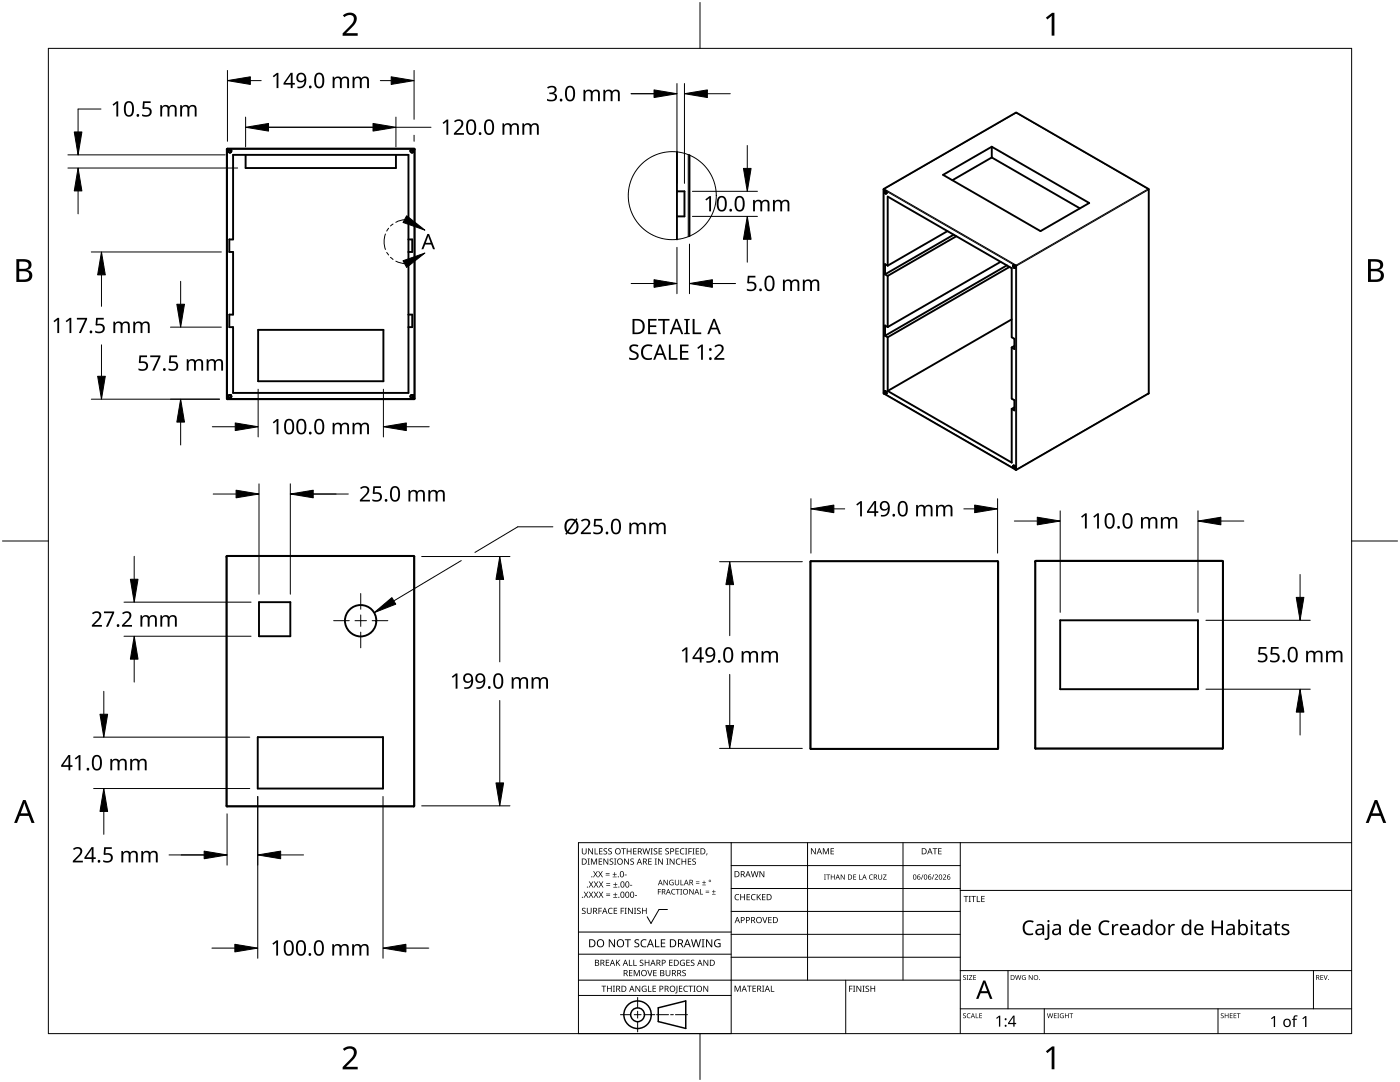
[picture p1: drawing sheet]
<svg xmlns="http://www.w3.org/2000/svg" width="279mm" height="216mm" viewBox="0 0 279 216" stroke-linecap="round" stroke-linejoin="round" font-family="sans-serif">
<g fill="none" stroke="#000" stroke-width=".38">
<path d="M45.4 29.7l-.1 .1v49.7l.1 .2M45.4 29.7h37.2M45.6 30.2l.2 .2M45.6 30.2a.27 .27 0 0 1 .2-.3 .27 .27 0 0 1 .3 .3 .27 .27 0 0 1-.3 .2l.3-.1M46 29.8l-.3 .1-.1 .3M46 29.8h.1M46 29.8l.1 .1M46 29.8l.2 .4M46.1 29.9h.1M46.1 29.9l.1 .2M46.1 30.3h.1M46.2 30.1l-.1 .2"/>
<path d="M46.2 30.1h.1M46.5 30.9h35v47.5h-35v-13.1h-.7v-2.5h.7v-12.5h-.7v-2.5h.7zM49 30.9v2.6h30v-2.6M81.9 30.2l.3 .2M81.9 30.2a.28 .28 0 0 1 .3-.3 .28 .28 0 0 1 .3 .3 .28 .28 0 0 1-.3 .2M82.3 29.8l-.3 .1-.1 .3M82.3 29.8h.1M82.3 29.8l.2 .3M82.3 29.9l.2 .2M82.5 30.3l-.3 .1M82.5 30.3h.1M82.5 30.1v.2"/>
<path d="M82.5 30.1h.1M82.6 29.7l.2 .1v49.7l-.2 .2M135.1 38.2h1.5v5h-1.5M135.1 30.3v17.5M137.6 31v16.1M176.4 37.7v40.9M176.4 38.3l.3 .3M176.5 38.3l.1 .2M176.6 38.1l-.1 .1 .2-.1 .2 .2M176.6 38.1a.31 .31 0 0 0-.1 .3 .31 .31 0 0 0 .4 .2M176.6 38.1v.3l.3 .2M176.6 38.3l.1 .2"/>
<path d="M176.6 38.1h.1M176.6 38.1h.2M176.6 38.1l.1 .3 .2 .1M176.7 38.1l.2 .4zM176.7 38.2l.1 .2M176.8 38.5l.1 .1M176.8 38.1v.1M176.8 38.2h.1M176.8 38.2l.1 .2M176.8 38.2l.1 .1M176.9 38.3h.1M176.9 38.6h.1"/>
<path d="M176.9 38.3v.1M176.9 38.5v.1M176.9 38.5h.1M176.9 38.4h.1M176.9 38.4v.1M188.2 34.9l9.7-5.6 19.5 11.2-9.7 5.6zM197.9 31.4l17.6 10.2M197.9 29.3v2.1M197.9 31.4l-7.8 4.6M202.8 22.5l-26.4 15.2M202.9 22.5l26.3 15.2M229.2 37.7v40.9"/>
<path d="M81.5 47.8h.8v2.5h-.8M176.6 54.7l.6 .3M177.2 53v-13.8l24.7 14.3v13.8l.5 .3v2l-.5-.3M177.2 53l-.6-.3v2M177.2 55v10.3M189.1 46.1l-11.9 6.9M190.3 46.8l-13.7 7.9M190.9 47.1l-13.7 7.9M199.7 52.2l-22.5 13.1M200.9 53l-24.3 14M201.5 53.3l-24.3 14M202.2 53.1l.2 .3"/>
<path d="M202.2 53.2l.1 .2M202.3 52.9l-.1 .2 .2-.2 .2 .3M202.3 52.9h.1M202.3 52.9l-.1 .3 .2 .2M202.3 53.1l.1 .2M202.4 52.9l.2 .5M202.4 53.4h.2M202.4 52.9l.1 .1M202.4 52.9l.2 .4M202.4 53.1l.1 .2M202.5 53h.1M202.5 53.4h.1"/>
<path d="M202.5 53l.1 .2M202.5 53v.1M202.5 53.1h.1M202.6 53.1v.1M202.6 53.4h.1M202.6 53.2h.1M202.6 53.4l-.2-.1-.1-.4v.4l.3 .1M202.6 53.2v.1M202.6 53.3v.1M202.6 53.3h.1M45.6 79.2l.2 .3M46 78.8l-.3 .1-.1 .2a.28 .28 0 0 1 .2-.2 .28 .28 0 0 1 .3 .2 .28 .28 0 0 1-.3 .3l.3-.2"/>
<path d="M46 78.8h.1M46 78.8l.2 .3M46 78.8v.1M46 78.9h.1M46.1 78.9h.1M46.1 78.9l.1 .2M46.1 79.2h.1M46.2 79.1l-.1 .1M46.2 79.1h.1M51.5 65.8h25v10.3h-25zM81.5 62.8h.8v2.5h-.8M81.9 79.2l.3 .3"/>
<path d="M82.3 78.8l-.3 .1-.1 .2a.28 .28 0 0 1 .3-.2 .28 .28 0 0 1 .3 .2 .28 .28 0 0 1-.3 .3l.3-.2M82.3 78.8h.1M82.3 78.8l.2 .3M82.3 78.8l.1 .1M82.4 78.9h.1M82.5 78.9v.2M82.5 79.2h.1M82.5 79.1v.1M82.5 79.1h.1M82.6 79.7h-37.2M176.4 78.5l26.4 15.3M176.4 78.2l.3 .4"/>
<path d="M176.5 78.3l.1 .2M176.6 78.1l-.1 .1 .2-.1 .2 .2M176.6 78.1h.1M176.6 78.1l-.1 .2 .2 .3M176.6 78.3l.1 .2M176.6 78.1l.1 .3 .2 .1-.3-.1zM176.6 67l.6 .3M176.7 78.1l.2 .4M176.7 78.6h.2M176.7 78.1h.1M176.7 78.2l.1 .2M176.8 78.5l.1 .1"/>
<path d="M176.8 78.1h.1M176.8 78.1v.1M176.8 78.2l.1 .2M176.8 78.2h.1M176.8 78.2l.1 .1M176.9 78.6h.1M176.9 78.3v.1M176.9 78.5v.1M176.9 78.5h.1M176.9 78.4v.1M177.2 78l24.7 14.3v-10.7M177.2 65.3l-.6-.4v2.1"/>
<path d="M177.2 67.3v10.7M201.9 63.7l-24.7 14.3M201.9 69.3v10.2l.5 .4v2l-.5-.3M202.4 69l-.5 .3M229.2 78.5l-26.3 15.2M202.2 93.1l.2 .3M202.2 93.2l.1 .2M202.3 92.9a.31 .31 0 0 0-.1 .4 .31 .31 0 0 0 .4 .1M202.3 92.9v.4l.3 .1h-.1M202.3 93.1l.1 .2M202.3 92.9l-.1 .2 .2-.2 .2 .3M202.3 92.9l.2 .1"/>
<path d="M202.3 92.9l.1 .3 .2 .2M202.4 92.9l.2 .4M202.4 93.1l.1 .2M202.4 81.3l-.5 .3M202.5 93h.1M202.5 93l.1 .2M202.5 93v.1M202.5 93.1h.1M202.6 93.4h.1M202.6 93.1v.1M202.6 93.2h.1M202.6 93.2v.1"/>
<path d="M202.6 93.3v.1M45.2 111v49.8M45.3 111l-.1 .1M82.5 111l.2 .1v49.7l-.2 .2M82.6 110.9h-37.3M161.7 112.1l.1 37.4M161.8 112l-.1 .1M161.8 112h37.3l.1 .1M199.2 112.1v37.2M206.6 112v37.3M206.7 111.9l-.2 .2M206.7 111.9h37.3"/>
<path d="M243.9 111.9l.2 .2M244.1 112v37.3M51.7 120.2h6.2v6.8h-6.2zM211.6 123.8h27.5v13.7h-27.5zM51.4 147.1h25v10.2h-25zM199.2 149.4l-.1 .1h-37.3M206.5 149.3l.2 .1M206.7 149.4h37.3M244.1 149.3l-.2 .1M45.2 160.8l.1 .2M82.6 160.9h-37.3"/>
<circle cx="72" cy="123.9" r="3.1"/>
</g>
<g fill="none" stroke="#000" stroke-width=".2">
<path d="M45.3 29.8h37.5M45.4 29.7v50M82.6 29.7v50M137.4 30.9v16.3M176.3 37.8l.1 .1M176.4 37.7v.2M176.4 37.9l26.3 15.2v40.6M176.4 37.9v40.6M202.7 22.5h.1M202.8 22.5l-26.3 15.2 26.3 15.2 26.3-15.2M202.8 22.5l26.3 15.2M229.1 37.7l.1 .2"/>
<path d="M229.1 37.7h.1M229.2 37.9l-26.3 15.2v40.6M229.2 37.9v40.6M229.2 37.8v.1M202.8 52.9l.1 .2h-.2zM45.3 79.5h37.5M176.3 78.4l.1 .1M176.4 78.5v.1M176.4 78.5l26.3 15.2M229.2 78.5v.1M229.2 78.5l-26.3 15.2M229.2 78.4v.1"/>
<path d="M202.7 93.7h.2M202.7 93.7v.1M202.9 93.7l-.1 .1M45.2 111h37.5M45.3 110.9v50M82.6 110.9v50M161.7 112.1h37.5M161.8 112v37.5M199.1 112v37.5M206.6 112h37.5M206.7 111.9v37.5M244 111.9v37.5"/>
<path d="M161.7 149.3h37.5M206.6 149.3h37.5M45.2 160.8h37.5"/>
</g>
<circle cx="134.2" cy="39" r="8.8" fill="none" stroke="#000" stroke-width=".2"/>
<path d="M9.7 9.7h260v196.5h-260z" fill="none" stroke="#000" stroke-width=".2"/>
<path d="M139.7 .5v9.2M.5 108h9.2M269.7 108h9.2M139.7 206.2v9.2" fill="none" stroke="#000" stroke-width=".2"/>
<g fill="#000">
<path d="M68.4 3.1a1.64 1.64 0 0 1 2.8 .4 2.52 2.52 0 0 1-1.2 2.2l-.9 .9h2.3v.5h-3v-.4l1.2-1.2a1.95 1.95 0 0 0 .9-2.2 1.23 1.23 0 0 0-1.8 .1zM208.7 3.5l1.3-.9h.4v4.5h-.5v-4l-.9 .8zM68.4 209.3a1.64 1.64 0 0 1 2.8 .4 2.52 2.52 0 0 1-1.2 2.2l-.9 1h2.3v.5h-3v-.5l1.2-1.2a1.95 1.95 0 0 0 .9-2.1 1.23 1.23 0 0 0-1.8 .1zM208.7 209.8l1.3-1h.4v4.6h-.5v-4l-.9 .7z"/>
<path d="M3.3 51.7h1.3a1.28 1.28 0 0 1 1.7 1.3 1.04 1.04 0 0 1-.9 .9 1.23 1.23 0 0 1 1 1.5 1.23 1.23 0 0 1-1.5 .9h-1.6zM3.8 54.1v1.7h1a.86 .86 0 0 0 1-.9 .86 .86 0 0 0-1.1-.8zM3.8 52.2v1.4h.9a.78 .78 0 0 0 1-.7 .78 .78 0 0 0-1.1-.7z"/>
<path d="M273 51.7h1.3a1.28 1.28 0 0 1 1.7 1.3 1.04 1.04 0 0 1-.8 .9 1.23 1.23 0 0 1 1 1.5 1.23 1.23 0 0 1-1.6 .9h-1.6zM273.6 54.1v1.7h.9a.86 .86 0 0 0 1.1-.9 .86 .86 0 0 0-1.1-.8zM273.6 52.2v1.4h.8a.78 .78 0 0 0 1-.7 .78 .78 0 0 0-1.1-.7z"/>
<path d="M4.6 159.6h.5l1.8 4.6h-.6l-.6-1.4h-1.8l-.5 1.4h-.6zM4.8 160.2l-.7 2.1h1.5z"/>
<path d="M274.3 159.6h.6l1.7 4.6h-.6l-.5-1.4h-1.8l-.6 1.4h-.5zM274.6 160.2l-.7 2.1h1.4z"/>
</g>
<g fill="none" stroke="#000" stroke-width=".2">
<path d="M145.9 168.1v38.1h-30.5v-38.1h154.3M145.9 172.7h45.7M145.9 177.3h45.7M161.2 168.1v27.5M180.2 168.1v27.5M191.6 168.1v38.1M191.6 177.7h78.1M115.4 198.6h30.5M115.4 195.6h76.2M115.4 190.4h30.5M115.4 186h30.5M127.3 199v2.1"/>
<path d="M133.2 181.5h-1.7l-1.6 2.8-.7-1.4M145.9 181.9h45.7M145.9 186.4h45.7M145.9 191h45.7M168.8 195.6v10.6M191.6 193.7h78.1M201.2 193.7v7.6M262.1 193.7v7.6M123.8 202.5h2.1M126.6 202.5h1.3M127.3 201.8v1.4M127.3 203.8v2.1"/>
<path d="M128.6 202.5h2.1M131 202.5h2.4M133.8 202.5h.6M134.8 202.5h2.4M191.6 201.3h78.1M208.4 201.3v4.9M243.1 201.3v4.9"/>
</g>
<g fill="#000">
<path d="M116.1 169.3h.2v.8a.32 .32 0 0 0 .3 .3 .32 .32 0 0 0 .3-.3v-.8h.2v.8a.47 .47 0 0 1-.5 .4 .47 .47 0 0 1-.5-.5zM116.5 177.9h.2l.3 .5 .3-.5h.1l-.4 .6 .4 .6h-.1l-.3-.5-.4 .5h-.1l.4-.6zM117.3 171.3h.4l-.1 .1v1l.1 .1h-.4l.1-.1v-1zM117.4 169.3h.2l.6 1v-1h.1v1.2h-.1l-.7-1v1h-.1zM117.5 177.9h.2l.3 .5 .3-.5h.1l-.4 .6 .4 .6h-.1l-.4-.5-.3 .5h-.1l.4-.6zM117.5 175.9h.2l.3 .5 .3-.5h.1l-.4 .6 .5 .6h-.2l-.3-.5-.4 .5h-.1l.4-.6zM117.9 171.3h.3l.3 1 .4-1h.3v1.2h-.2v-1l-.4 1h-.1l-.4-1v1h-.2zM118.7 169.3h.1v1h.6v.2h-.7zM118.4 173.8h.1l.3 .5 .3-.5h.2l-.4 .6 .4 .7h-.1l-.4-.6-.3 .6h-.1l.4-.7zM118.5 177.9h.2l.2 .5 .3-.5h.2l-.4 .6 .4 .6h-.1l-.4-.5-.3 .5h-.1l.4-.6zM118.5 175.9h.2l.3 .5 .3-.5h.1l-.4 .6 .4 .6h-.1l-.3-.5-.4 .5h-.1l.4-.6zM119.5 171.3h.7v.1h-.6v.4h.5v.2h-.5v.4h.6v.1h-.7z"/>
<path d="M119.6 169.3h.6v.1h-.5v.4h.5v.1h-.5v.4h.5v.2h-.6zM119.4 173.8h.1l.3 .5 .3-.5h.2l-.4 .6 .4 .7h-.1l-.4-.6-.3 .6h-.2l.5-.7zM119.5 177.9h.1l.3 .5 .3-.5h.2l-.4 .6 .4 .6h-.1l-.4-.5-.3 .5h-.1l.4-.6zM119.5 175.9h.2l.3 .5 .3-.5h.1l-.4 .6 .4 .6h-.1l-.4-.5-.3 .5h-.1l.4-.6zM120.9 174.6h.8v.1h-.8zM120.9 174.2h.8v.1h-.8zM121 178.7h.8v.1h-.8zM121 178.3h.8v.1h-.8zM121 176.6h.8v.1h-.8zM121 176.3h.8v.1h-.8zM120.5 169.4l.4-.1h.3l-.1 .1a.25 .25 0 0 0-.4-.1 .25 .25 0 0 0 0 .4l.4 .3 .1 .2-.3 .3-.5-.1v-.1h.2a.27 .27 0 0 0 .4-.1 .27 .27 0 0 0-.3-.3l-.2-.2zM120.4 171.3h.2l.7 1-.1-1h.2v1.2h-.2l-.6-1v1h-.2z"/>
<path d="M121.4 169.4l.5-.1h.2v.1a.25 .25 0 0 0-.4-.1 .25 .25 0 0 0 0 .4l.4 .3v.2l-.2 .3-.5-.1v-.1h.1a.27 .27 0 0 0 .5-.1 .27 .27 0 0 0-.4-.3l-.2-.2zM122.3 174.9h.8v.2h-.8zM122.4 179h.8v.1h-.8zM122.4 177h.8v.1h-.8zM121.7 171.4l.4-.1 .3 .1-.1 .1a.25 .25 0 0 0-.4-.1 .25 .25 0 0 0 0 .4 .42 .42 0 0 1 .5 .5 .42 .42 0 0 1-.7 .2l-.1-.2 .2 .1a.27 .27 0 0 0 .5-.2 .27 .27 0 0 0-.4-.3l-.2-.2zM122.6 174h.1v.4h.4v.1h-.4v.4h-.1v-.4h-.3v-.1h.3zM122.7 178.1h.1v.4h.4v.1h-.4v.3h-.1v-.3h-.3v-.1h.3zM122.7 176.1h.2v.3h.3v.2h-.3v.3h-.2v-.3h-.3v-.2h.3zM122.6 171.3h.4l-.1 .1v1l.1 .1h-.4l.1-.1v-1zM124 169.3h.9v.1h-.4v1.1h-.1v-1.1h-.4zM124.7 174.5h.4v.2h-.4zM124.6 171.3h.1l.7 1v-1h.1v1.2h-.2l-.6-1v1h-.1z"/>
<path d="M125.7 176.6h.5v.1h-.5zM125.1 169.3h.1v.5h.7v-.5h.1v1.2h-.1v-.6h-.7v.6h-.1zM125.8 171.4l.5-.1 .2 .1v.1a.25 .25 0 0 0-.4-.1 .25 .25 0 0 0 0 .4 .42 .42 0 0 1 .4 .5 .42 .42 0 0 1-.7 .2v-.2l.1 .1a.27 .27 0 0 0 .5-.2 .27 .27 0 0 0-.4-.3l-.2-.2zM126.7 178.6h.4v.2h-.4zM126.4 169.3h.6v.1h-.5v.4h.5v.1h-.5v.4h.5v.2h-.6zM128.2 169.3h.2l.2 1 .3-1h.2l.2 1 .3-1h.1l-.3 1.2h-.1l-.3-1.1-.3 1.1h-.2zM129.4 171.3h.7v.1h-.6v.4h.5v.2h-.5v.4h.6v.1h-.7zM129.8 169.3h.5l-.2 .1v1l.2 .1h-.5l.2-.1v-1zM130.7 171.3h.4l-.1 .1v1l.1 .1h-.4l.1-.1v-1zM130.5 169.4l.4-.1h.3l-.1 .1a.25 .25 0 0 0-.4-.1 .25 .25 0 0 0 0 .4l.4 .3 .1 .2-.2 .3-.6-.1v-.1h.2a.27 .27 0 0 0 .4-.1 .27 .27 0 0 0-.3-.3l-.2-.2zM131.3 177.4h.6v.1h-.5v.4h.5v.1h-.5v.5h-.1zM131.4 169.3h.7v.1h-.5v.4h.5v.1h-.5v.4h.5v.2h-.7z"/>
<path d="M131.3 171.3h.2l.7 1v-1h.1v1.2h-.2l-.6-1v1h-.2zM132.4 175.6h.2l.6 .9v-.9h.1v1h-.2l-.6-.9v.9h-.1zM133 171.3h.4l-.1 .1v1l.1 .1h-.4l.1-.1v-1zM132.8 169.4l.4-.1h.3l-.1 .1a.25 .25 0 0 0-.3-.1 .25 .25 0 0 0 0 .4l.4 .3v.2l-.2 .3-.5-.1v-.1h.1a.27 .27 0 0 0 .5-.1 .27 .27 0 0 0-.4-.3l-.2-.2zM133.7 175.7l.5-.2 .2 .1v.1a.45 .45 0 0 0-.7 .4 .45 .45 0 0 0 .6 .4v-.3h-.2v-.1h.3v.5a.6 .6 0 0 1-.8-.1 .6 .6 0 0 1 .1-.8zM134.1 177.5l.4-.1h.3l-.1 .2a.44 .44 0 0 0-.6 .4 .44 .44 0 0 0 .6 .3 .52 .52 0 0 1-.7 0 .52 .52 0 0 1 .1-.8zM133.6 171.3h.2l.7 1v-1h.1v1.2h-.2l-.6-1v1h-.2zM134.9 177.4h.8v.1h-.4v1h-.1v-1h-.3zM135 171.5l.5-.2 .3 .1-.1 .1a.49 .49 0 0 0-.7 .4 .49 .49 0 0 0 .7 .5 .52 .52 0 0 1-.6 0 .52 .52 0 0 1-.2-.6zM134.8 169.3h.7v.1h-.6v.4h.5v.1h-.5v.4h.6v.2h-.7zM134.7 175.6h.1v.7a.28 .28 0 0 0 .3 .2 .28 .28 0 0 0 .3-.2v-.7h.1v.7a.42 .42 0 0 1-.4 .4 .42 .42 0 0 1-.4-.4zM135.8 175.6h.2v.9h.4v.1h-.6z"/>
<path d="M135.8 177.4h.3l-.1 .1v.9l.1 .1h-.3l.1-.1v-.9zM135.8 169.4l.4-.1h.4l-.1 .1h-.2a.49 .49 0 0 0-.4 .6 .49 .49 0 0 0 .7 .3 .52 .52 0 0 1-.7 .1 .52 .52 0 0 1-.2-.6zM136 171.3h.2v.5h.6v-.5h.1v1.2h-.1v-.5h-.6v.5h-.2zM136.7 169.3h.5l-.2 .1v1l.2 .1h-.5l.2-.1v-1zM137.4 169.3h.7v.1h-.6v.4h.5v.2h-.5v.5h-.1zM137.3 171.3h.7v.1h-.6v.4h.5v.2h-.5v.4h.6v.1h-.7zM137.6 177.4h.1l.6 .9v-.9h.1v1.1h-.1l-.6-.9v.9h-.1zM138.2 169.3h.4l-.1 .1v1l.1 .1h-.4l.1-.1v-1zM138.9 176.2h.7v.1h-.7zM138.9 175.9h.7v.1h-.7zM138.2 171.4l.4-.1 .3 .1-.1 .1a.25 .25 0 0 0-.4-.1 .25 .25 0 0 0 0 .4 .42 .42 0 0 1 .5 .5 .42 .42 0 0 1-.7 .2l-.1-.2 .2 .1a.27 .27 0 0 0 .5-.2 .27 .27 0 0 0-.4-.3l-.2-.2zM138.9 169.3h.6v.1h-.5v.4h.5v.1h-.5v.4h.5v.2h-.6z"/>
<path d="M139.7 177.4h.1v1h.5v.1h-.6zM140.1 176.5h.8v.1h-.8zM140.5 175.7h.1v.3h.3v.2h-.3v.3h-.1v-.3h-.4v-.2h.4zM140.8 178h.7v.2h-.7zM140.8 177.7h.7v.1h-.7zM141 170.3h.2l-.3 .4zM142.1 178.4h.7v.1h-.7zM142.4 177.6h.1v.3h.3v.1h-.3v.3h-.1v-.3h-.3v-.1h.3zM146.8 178.6l.4-.2 .3 .1v.1a.49 .49 0 0 0-.7 .4 .49 .49 0 0 0 .7 .5 .52 .52 0 0 1-.7 0 .52 .52 0 0 1-.2-.6zM147.7 178.4h.2v.5h.6v-.5h.2v1.2h-.2v-.5h-.6v.5h-.2zM149 178.4h.7v.1h-.5v.4h.4v.2h-.4v.4h.5v.1h-.7zM150 178.6l.5-.2 .3 .1-.1 .1a.49 .49 0 0 0-.7 .4 .49 .49 0 0 0 .8 .5 .52 .52 0 0 1-.7 0 .52 .52 0 0 1-.2-.6z"/>
<path d="M149.8 173.8h.2l.3 1.1 .2-1.1h.2l.3 1.1 .2-1.1h.2l-.3 1.2h-.2l-.3-1-.3 1h-.1zM151 178.4h.2v.6l.5-.6h.2l-.5 .5 .5 .7h-.2l-.4-.6-.1 .6h-.2zM151.6 173.8h.1l.7 1v-1h.1v1.2h-.1l-.7-1v1h-.1zM152.1 178.4h.7v.1h-.6v.4h.5v.2h-.5v.4h.6v.1h-.7zM161.8 169.3h.2l.7 1v-1h.1v1.2h-.2l-.6-1v1h-.2zM164.2 169.3h.2l.4 .9 .4-.9h.2v1.2h-.1v-1.1l-.4 1.1h-.1l-.4-1.1v1.1h-.2zM164.5 174.5h.3l-.1 .1v.8l.1 .1h-.3l.1-.1v-.8zM164.9 174.5h.8v.1h-.4v.9h-.1v-.9h-.3zM165.8 169.3h.6v.1h-.5v.4h.5v.1h-.5v.4h.5v.2h-.6zM165.8 174.5h.1v.4h.6v-.4h.1v1h-.1v-.5h-.6v.5h-.1zM167.8 174.5h.1l.6 .8v-.8h.1v1h-.2l-.5-.8v.8h-.1zM170.3 174.5h.6v.1h-.5v.3h.4v.1h-.4v.4h.5v.1h-.6z"/>
<path d="M171.4 174.5h.2v.9h.4v.1h-.6zM173.6 174.6l.4-.1h.2l-.1 .2a.41 .41 0 0 0-.6 .3 .41 .41 0 0 0 .7 .4 .48 .48 0 0 1-.7-.1 .48 .48 0 0 1 .1-.7zM175.3 174.5h.1v.7a.26 .26 0 0 0 .3 .2 .26 .26 0 0 0 .2-.2v-.7h.1v.7a.39 .39 0 0 1-.3 .3 .39 .39 0 0 1-.4-.3zM176.2 174.5h.7l-.5 .9h.5v.1h-.7l.6-.9h-.6zM184.2 174.5h.1l-.4 1h-.1zM186.3 174.5h.2l-.4 1h-.2zM186.1 169.3h.9v.1h-.3v1.1h-.2v-1.1h-.4zM186.5 174.6a.37 .37 0 0 1 .6 0 .37 .37 0 0 1-.2 .6l-.2 .2h.5v.1h-.7l.3-.4a.27 .27 0 0 0 .3-.3 .27 .27 0 0 0-.4-.2zM187.2 169.3h.7v.1h-.5v.4h.5v.1h-.5v.4h.5v.2h-.7zM188.2 174.6a.37 .37 0 0 1 .6 0 .37 .37 0 0 1-.3 .6l-.2 .2h.5v.1h-.6l.2-.4a.27 .27 0 0 0 .3-.3 .27 .27 0 0 0-.4-.2zM192.3 178.8h.9v.1h-.3v1.1h-.2v-1.1h-.4zM193.3 178.8h.5l-.2 .1v1l.2 .1h-.5l.2-.1v-1z"/>
<path d="M193.8 178.8h1v.1h-.4v1.1h-.2v-1.1h-.4zM194.9 178.8h.2v1.1h.5v.1h-.7zM195.8 178.8h.7v.1h-.5v.4h.5v.1h-.5v.5h.5v.1h-.7zM116.2 181.3l.4-.2 .3 .1-.1 .1a.25 .25 0 0 0-.4-.1 .25 .25 0 0 0 0 .4l.4 .2 .1 .3-.3 .3-.5-.1v-.1h.2a.27 .27 0 0 0 .4-.1 .27 .27 0 0 0-.3-.3l-.2-.2zM117.1 181.1h.2v.8a.32 .32 0 0 0 .3 .3 .32 .32 0 0 0 .3-.3v-.8h.2v.8a.47 .47 0 0 1-.5 .5 .47 .47 0 0 1-.5-.5zM119.4 181.1h.7v.2h-.5v.4h.5v.1h-.5v.6h-.2zM120 196.7h1v.1h-.4v1.1h-.2v-1.1h-.4zM120.9 191.5h.7v.1h-.5v.4h.4v.2h-.4v.4h.5v.1h-.7zM121.5 181.3l.4-.2 .4 .1-.1 .1a.49 .49 0 0 0-.7 .5 .49 .49 0 0 0 .7 .4 .52 .52 0 0 1-.6 .1 .52 .52 0 0 1-.3-.6zM121.1 196.7h.2v.5h.6v-.5h.2v1.2h-.2v-.6h-.6v.6h-.2zM121.5 187.4h.2l.9 1.3v-1.3h.1v1.6h-.2l-.8-1.3v1.3h-.2zM122.3 196.7h.4l-.1 .1v1l.1 .1h-.4l.2-.1v-1z"/>
<path d="M122.5 181.1h.7v.2h-.6v.4h.5v.1h-.5v.4h.6v.2h-.7zM122.9 191.5h.2v.6l.5-.6h.2l-.5 .5 .5 .7h-.2l-.4-.6-.1 .6h-.2zM123.9 181.1h.6v.2h-.5v.4h.5v.1h-.5v.6h-.1zM124.7 181.1h.4l-.2 .2v.9l.2 .2h-.4l.1-.2v-.9zM124.7 187.4h1.2v.2h-.5v1.4h-.2v-1.4h-.5zM125.5 191.5h.2v1.1h.5v.1h-.7zM125.5 193.6h.7v.1h-.5v.4h.5v.1h-.5v.4h.5v.2h-.7zM125.3 181.1h.2l.7 1.1-.1-1.1h.2v1.3h-.2l-.6-1v1h-.2zM126.4 191.5h.2v1.1h.5v.1h-.7zM126.5 181.1h.5l-.2 .2v.9l.2 .2h-.5l.2-.2v-.9zM126.5 193.6h.2l.4 1 .4-1h.2v1.2h-.2v-1.1l-.4 1.1h-.1l-.4-1.1v1.1h-.1zM126.7 187.6l.3-.2 .6 .1-.2 .1a.33 .33 0 0 0-.6 .2 .33 .33 0 0 0 .4 .4 .47 .47 0 0 1 .4 .6 .47 .47 0 0 1-.7 .2h-.3v-.2h.2a.35 .35 0 0 0 .6-.2 .35 .35 0 0 0-.5-.4l-.3-.2z"/>
<path d="M126.8 196.7h.2l.6 1v-1h.2v1.2h-.2l-.7-1 .1 1h-.2zM127.2 181.3l.4-.2 .3 .1-.1 .1a.25 .25 0 0 0-.4-.1 .25 .25 0 0 0 0 .4l.4 .2 .1 .3-.3 .3-.5-.1v-.1h.2a.27 .27 0 0 0 .4-.1 .27 .27 0 0 0-.3-.3l-.2-.2zM127.7 191.6l.5-.1 .2 .1v.1a.25 .25 0 0 0-.4-.1 .25 .25 0 0 0 0 .4l.4 .2v.3l-.2 .2h-.5v-.2l.1 .1a.27 .27 0 0 0 .5-.2 .27 .27 0 0 0-.4-.3l-.2-.2zM128 187.6l.6-.2 .4 .1v.2a.64 .64 0 0 0-1 .5 .64 .64 0 0 0 1 .6v.2a.83 .83 0 0 1-1.1-.3 .83 .83 0 0 1 .1-1.1zM128.2 196.8l.6-.1 .2 .1v.1a.5 .5 0 0 0-.8 .4 .5 .5 0 0 0 .7 .5v-.4h-.3v-.1h.4v.6a.66 .66 0 0 1-.8-.2 .66 .66 0 0 1 0-.9zM128.1 181.1h.2v.6h.6v-.6h.2v1.3h-.2v-.6h-.6v.6h-.2zM129.2 193.6h.1l.4 1 .3-1h.2l-.4 1.2h-.2zM129.3 196.7h.2v1.1h.5v.1h-.7zM128.7 191.5h.1v.5h.6v-.5h.2v1.2h-.2v-.5h-.6v.5h-.1zM130.7 187.4h.2v1.4h.7v.2h-.9zM130.2 196.7h.7v.1h-.5v.4h.5v.1h-.5v.5h.5v.1h-.7zM130.4 193.6h.6v.1h-.5v.4h.5v.1h-.5v.4h.5v.2h-.6z"/>
<path d="M131.9 187.4h.9v.2h-.7v.5h.6v.2h-.6v.5h.7v.2h-.9zM132.8 193.6h.2v.7a.32 .32 0 0 0 .3 .4 .32 .32 0 0 0 .3-.4v-.7h.2v.7a.47 .47 0 0 1-.5 .5 .47 .47 0 0 1-.5-.5zM133.5 191.5h.7v.1h-.5v.4h.5v.2h-.5v.4h.5v.1h-.7zM135 196.7h.2v1.3l-.1 .2h-.3l-.1-.1 .3-.2zM135.5 196.7h.7v.1h-.5v.4h.4v.1h-.4v.5h.5v.1h-.7zM135.8 191.7l.5-.2 .4 .1-.1 .1a.5 .5 0 0 0-.8 .4 .5 .5 0 0 0 .7 .5v-.4h-.2v-.1h.4v.6a.66 .66 0 0 1-.9-.1 .66 .66 0 0 1 0-.9zM136.2 193.7l.4-.2 .3 .1-.1 .1a.25 .25 0 0 0-.4-.1 .25 .25 0 0 0 0 .4 .42 .42 0 0 1 .5 .6 .42 .42 0 0 1-.7 .2l-.1-.2h.2a.27 .27 0 0 0 .5-.1 .27 .27 0 0 0-.4-.3l-.2-.2zM136.5 196.8l.5-.1 .3 .1-.1 .1a.49 .49 0 0 0-.7 .4 .49 .49 0 0 0 .8 .4 .52 .52 0 0 1-.7 .1 .52 .52 0 0 1-.2-.6zM137 191.5h.7v.1h-.6v.4h.5v.2h-.5v.4h.6v.1h-.7zM137.4 196.7h.9v.1h-.4v1.1h-.1v-1.1h-.4zM137.9 191.6l.4-.1 .3 .1-.1 .1a.25 .25 0 0 0-.4-.1 .25 .25 0 0 0 0 .4l.4 .2 .1 .3-.2 .2h-.6v-.2l.2 .1a.27 .27 0 0 0 .5-.2 .27 .27 0 0 0-.4-.3l-.2-.2zM138.4 196.7h.4l-.1 .1v1l.1 .1h-.4l.1-.1v-1z"/>
<path d="M137.9 187.4h.2l.3 1.4 .4-1.4h.2l.4 1.4 .3-1.4h.2l-.4 1.6h-.2l-.4-1.3-.4 1.3h-.2zM140 187.4h.6l-.2 .2v1.3l.2 .1h-.6l.2-.1v-1.3zM140.4 196.7h.1l.7 1v-1h.1v1.2h-.1l-.7-1v1h-.1zM140.4 191.5h.2l.6 1v-1h.1v1.2h-.1l-.7-1v1h-.1zM140.9 187.4h.2l.9 1.3v-1.3h.2v1.6h-.3l-.8-1.3v1.3h-.2zM142.7 187.6l.7-.2 .4 .1-.1 .2a.65 .65 0 0 0-1 .5 .65 .65 0 0 0 .9 .6v-.4h-.3v-.2h.5v.7a.86 .86 0 0 1-1.1-.1 .86 .86 0 0 1 0-1.2zM146.6 196.7h.2l.4 1 .4-1h.2v1.2h-.1v-1.1l-.4 1.1h-.2l-.4-1.1v1.1h-.1zM149.1 196.7h.9v.1h-.4v1.1h-.1v-1.1h-.4zM150.2 196.7h.7v.1h-.6v.4h.5v.1h-.5v.5h.6v.1h-.7zM152.1 183h.2l.3 1 .4-1h.2l-.5 1.2h-.1zM152.1 196.7h.4l-.1 .1v1l.1 .1h-.4l.1-.1v-1zM153.8 196.7h.2v1.1h.5v.1h-.7z"/>
<path d="M153.3 183h.7v.1h-.5v.4h.5v.1h-.5v.5h.5v.1h-.7zM169.5 196.7h.6v.1h-.5v.5h.5v.1h-.5v.5h-.1zM170.2 196.7h.5l-.2 .1v1l.2 .1h-.5l.2-.1v-1zM170.9 196.7h.2l.6 1v-1h.2v1.2h-.2l-.6-1v1h-.2zM172.1 196.7h.5l-.2 .1v1l.2 .1h-.5l.2-.1v-1zM172.8 196.8l.4-.1h.2v.2a.25 .25 0 0 0-.4-.1 .25 .25 0 0 0 0 .4l.4 .2 .1 .3-.3 .2h-.5v-.2l.2 .1a.27 .27 0 0 0 .4-.2 .27 .27 0 0 0-.3-.3l-.3-.2zM173.7 196.7h.2v.5h.6v-.5h.2v1.2h-.2v-.6h-.6v.6h-.2zM192.2 194.7l.4-.1h.2l-.1 .1a.24 .24 0 0 0-.3 0 .24 .24 0 0 0-.1 .3 .24 .24 0 0 0 .4 .1l.1 .1-.1 .3h-.4l-.1-.1a.24 .24 0 0 0 .3 .1 .24 .24 0 0 0 .1-.3l-.4-.3zM192.9 194.6h.4l-.1 .1v.7l.1 .1h-.4l.1-.1v-.7zM193.4 194.6h.6l-.5 .8h.6v.1h-.7l.5-.8h-.5zM194.2 194.6h.6v.1h-.4v.3h.4v.1h-.4v.3h.4v.1h-.6zM202.6 194.6h.1l.2 .8 .2-.8h.2l.2 .8 .2-.8h.1l-.2 .9h-.2l-.2-.8-.2 .8h-.2z"/>
<path d="M204.1 194.7l.3-.1h.3l-.1 .1a.4 .4 0 0 0-.6 .4 .4 .4 0 0 0 .6 .3v-.3l-.2-.1h.3v.5a.53 .53 0 0 1-.7-.1 .53 .53 0 0 1 .1-.7zM204.5 184a1.63 1.63 0 0 1 1.8-.2l-.2 .3-.7-.1a1.19 1.19 0 0 0-.9 1.5 1.19 1.19 0 0 0 1.7 .7v.3a1.5 1.5 0 0 1-1.8-.3 1.5 1.5 0 0 1-.1-1.9zM205.3 194.6h.2l.5 .8v-.8h.1v.9h-.2l-.5-.8v.8h-.1zM209.1 184.4h.3v2.5a.57 .57 0 0 1-.6 .7l-.3-.1v-.3h.4l.2-.2zM219.6 184a1.63 1.63 0 0 1 1.8-.2l-.1 .3a1.14 1.14 0 0 0-1.4 .1 1.14 1.14 0 0 0-.2 1.4 1.11 1.11 0 0 0 1.6 .6v.3a1.5 1.5 0 0 1-1.8-.3 1.5 1.5 0 0 1-.1-1.9zM221.9 184.4h.3l.1 .4 .4-.4h.5l-.1 .3h-.4l-.3 .3-.1 1.6h-.4zM233.2 184.4h.3v.4l.4-.4h.6l-.1 .3h-.5l-.3 .3-.1 1.6h-.3zM241.8 183.7h.4v1.2h1.5v-1.2h.4v2.9h-.4v-1.4h-1.5v1.4h-.4zM250.9 183.9h.2v.5h.6v.3h-.6v1.2l.2 .4h.4v.3a.67 .67 0 0 1-1-.7v-1.2h-.3v-.2l.3-.1zM254.6 183.9h.2v.5h.7v.3h-.7v1.2l.2 .4h.5v.3a.67 .67 0 0 1-1-.7v-1.2h-.3v-.2l.3-.1zM255.9 184.6a1.29 1.29 0 0 1 1.4-.1l-.1 .3-.5-.1a.35 .35 0 0 0-.6 .1 .35 .35 0 0 0 .4 .5l.7 .3 .1 .4a1 1 0 0 1-1.5 .5v-.3l.7 .1 .4-.1v-.4l-.4-.2a.65 .65 0 0 1-.6-1zM263.5 194.6h.6v.1h-.5v.3h.4v.1h-.4v.3h.5v.1h-.6z"/>
<path d="M264.1 194.6h.2l.2 .8 .3-.8h.2l-.4 .9h-.1zM192.2 202.3l.4-.1h.2l-.1 .1a.24 .24 0 0 0-.3 0 .24 .24 0 0 0-.1 .3 .24 .24 0 0 0 .4 .1l.1 .2-.1 .2-.4 .1-.1-.2a.24 .24 0 0 0 .3 .1 .24 .24 0 0 0 .1-.3l-.4-.2zM193.1 202.3l.6-.1-.3 .1a.4 .4 0 0 0-.3 .5 .4 .4 0 0 0 .5 .2 .46 .46 0 0 1-.6 0 .46 .46 0 0 1 .1-.7zM194.7 202.2h.1v.8h.5v.2h-.6zM195.4 202.2h.6v.1h-.4v.3h.4v.1h-.4v.4h.4v.1h-.6zM198.8 203.1l.6-.4h.2v2.1h-.2v-1.9l-.5 .4zM209 202.2h.1l.2 .8 .2-.8h.1l.3 .8 .2-.8h.1l-.3 1h-.1l-.2-.9-.3 .9h-.1zM210.3 202.2h.6v.1h-.4v.3h.3v.1h-.3v.4h.4v.1h-.6zM211 202.2h.4l-.2 .1v.8l.2 .1h-.4l.1-.1v-.8zM211.6 202.3l.7-.1-.1 .1a.4 .4 0 0 0-.6 .4 .4 .4 0 0 0 .6 .3v-.2l-.2-.2h.3v.5a.53 .53 0 0 1-.7-.1 .53 .53 0 0 1 0-.7zM212.5 202.2h.2v.4h.5v-.4h.1v1h-.1v-.5h-.5v.5h-.2zM213.4 202.2h.8v.1h-.3v.9h-.2v-.9h-.3z"/>
<path d="M243.7 202.3l.3-.1h.2v.1a.24 .24 0 0 0-.3 0 .24 .24 0 0 0-.1 .3 .24 .24 0 0 0 .3 .1l.1 .2-.1 .2-.4 .1-.1-.2a.24 .24 0 0 0 .4 .1 .24 .24 0 0 0 0-.3l-.3-.2zM244.4 202.2h.2v.4h.5v-.4h.1v1h-.1v-.5h-.5v.5h-.2zM245.4 202.2h.6v.1h-.4v.3h.4v.1h-.4v.4h.4v.1h-.6zM246.2 202.2h.5v.1h-.4v.3h.4v.1h-.4v.4h.4v.1h-.5zM246.8 202.2h.8v.1h-.3v.9h-.2v-.9h-.3zM253.7 203.2l.6-.5h.2v2.2h-.3v-1.9l-.4 .4zM258.2 202.7l.3-.1h.5l-.1 .3-.4-.1-.1 .2v.3h.4v.2h-.4v1.4h-.3v-1.4h-.3l.3-.2zM259.9 203.2l.6-.5h.2v2.2h-.2v-1.9l-.5 .4z"/>
<path d="M116.1 171.3h.4a.61 .61 0 0 1 .6 .6 .61 .61 0 0 1-.6 .6h-.4zM116.3 171.4v1h.1a.48 .48 0 0 0 .5-.5 .48 .48 0 0 0-.4-.5z"/>
<path d="M122.7 169.9a.61 .61 0 0 1 1.2 0 .61 .61 0 0 1-1.2 0zM123 169.5a.47 .47 0 0 0-.1 .7 .47 .47 0 0 0 .8 0v-.1a.45 .45 0 0 0-.1-.6 .45 .45 0 0 0-.6 0z"/>
<path d="M123.1 171.9a.61 .61 0 0 1 1.2 0 .61 .61 0 0 1-1.2 0zM123.5 171.5l-.2 .4a.45 .45 0 0 0 .7 .4 .45 .45 0 0 0 0-.8l-.2-.1z"/>
<path d="M123.9 173.9a.51 .51 0 0 1 .6 .1 .51 .51 0 0 1 0 .7 .44 .44 0 0 1-.6 .3 .44 .44 0 0 1-.2-.6zM123.9 174v.1a.48 .48 0 0 0 .3 .8 .53 .53 0 0 0 .2-.5 .53 .53 0 0 0-.4-.4z"/>
<path d="M124 178a.44 .44 0 0 1 .5 0 .44 .44 0 0 1 .1 .5 .46 .46 0 0 1-.4 .7 .46 .46 0 0 1-.4-.7zM124.1 178.1l-.1 .2a.45 .45 0 0 0 .3 .7 .53 .53 0 0 0 .2-.5 .53 .53 0 0 0-.4-.4z"/>
<path d="M124 176a.44 .44 0 0 1 .5 0 .44 .44 0 0 1 .1 .5 .46 .46 0 0 1-.4 .6 .46 .46 0 0 1-.4-.7zM124.1 176.1l-.1 .4a.31 .31 0 0 0 .2 .5 .31 .31 0 0 0 .3-.5l-.1-.4z"/>
<path d="M124.9 178a.5 .5 0 0 1 .7 .1 .5 .5 0 0 1 0 .6 .44 .44 0 0 1-.6 .4 .44 .44 0 0 1-.2-.6zM125 178.1a.48 .48 0 0 0-.1 .6 .48 .48 0 0 0 .4 .3l.1-.8-.2-.2z"/>
<path d="M124.9 176a.44 .44 0 0 1 .6 0 .44 .44 0 0 1 .1 .5 .46 .46 0 0 1-.5 .6 .46 .46 0 0 1-.3-.7zM125 176.1l-.1 .4a.31 .31 0 0 0 .3 .5 .31 .31 0 0 0 .2-.5v-.4z"/>
<path d="M125.9 178a.5 .5 0 0 1 .6 .1 .5 .5 0 0 1 0 .6 .44 .44 0 0 1-.5 .4 .44 .44 0 0 1-.2-.6zM126 178.1l-.1 .1a.48 .48 0 0 0 .4 .8 .53 .53 0 0 0 .2-.5 .53 .53 0 0 0-.5-.4z"/>
<path d="M127.3 169.3h.3a.35 .35 0 0 1 .5 .2 .35 .35 0 0 1-.3 .4l.4 .6h-.2l-.3-.5h-.3v.5h-.1zM127.4 169.4v.4h.2a.23 .23 0 0 0 .3-.2 .23 .23 0 0 0-.3-.2z"/>
<path d="M127.5 171.3h.2l.4 1.2h-.1l-.2-.4h-.4l-.2 .4h-.1zM127.6 171.5l-.2 .5h.4z"/>
<path d="M128.3 171.3h.3a.35 .35 0 0 1 .5 .2 .35 .35 0 0 1-.3 .5l.4 .5h-.2l-.3-.5h-.2v.5h-.2zM128.5 171.4v.5h.1a.23 .23 0 0 0 .3-.2 .23 .23 0 0 0-.3-.3z"/>
<path d="M131.7 175.5h.1l.5 1.1h-.2l-.1-.3h-.4l-.2 .3h-.1zM131.8 175.7l-.2 .5h.4z"/>
<path d="M132.1 177.4h.3a.31 .31 0 0 1 .4 .2 .31 .31 0 0 1-.2 .4l.3 .5h-.2l-.3-.5h-.2v.5h-.1zM132.2 177.5v.4h.2a.21 .21 0 0 0 .2-.2 .21 .21 0 0 0-.2-.2z"/>
<path d="M133.3 177.4h.1l.5 1.1h-.2l-.1-.4h-.4l-.2 .4h-.1zM133.4 177.5l-.2 .5h.4z"/>
<path d="M133.8 169.3h.6l.1 .2-.1 .4-.5 .1v.5h-.1zM133.9 169.4v.5a.29 .29 0 0 0 .5-.3 .29 .29 0 0 0-.5-.2z"/>
<path d="M136.9 175.5h.1l.4 1.1h-.1l-.1-.3h-.5l-.1 .3h-.1zM137 175.7l-.2 .5h.3z"/>
<path d="M136.2 177.9a.55 .55 0 0 1 1.1 0 .55 .55 0 0 1-1.1 0zM136.4 177.9a.45 .45 0 0 0 .9 0 .45 .45 0 0 0-.9 0z"/>
<path d="M137.6 175.6h.3a.31 .31 0 0 1 .4 .2 .31 .31 0 0 1-.2 .4l.3 .4h-.2l-.2-.4h-.3v.4h-.1zM137.7 175.7v.4h.2a.21 .21 0 0 0 .3-.2 .21 .21 0 0 0-.3-.2z"/>
<path d="M139 177.4h.1l.4 1.1h-.1l-.1-.4h-.5l-.1 .4h-.1zM139.1 177.5l-.2 .5h.3z"/>
<path d="M139.8 169.3h.4a.54 .54 0 0 1 .6 .6 .56 .56 0 0 1-.7 .6h-.3zM140 169.4v.9h.1a.48 .48 0 0 0 .5-.4 .48 .48 0 0 0-.4-.5z"/>
<path d="M141.4 175.8a.25 .25 0 0 1 .5 0 .25 .25 0 0 1-.5 0zM141.5 175.8a.15 .15 0 0 0 .3 0 .15 .15 0 0 0-.3 0z"/>
<path d="M146.6 173.8h.4a.61 .61 0 0 1 .6 .6 .61 .61 0 0 1-.7 .6h-.3zM146.8 174v.9h.1a.43 .43 0 0 0 .5-.5 .41 .41 0 0 0-.4-.4z"/>
<path d="M147.8 173.8h.4a.35 .35 0 0 1 .4 .3 .35 .35 0 0 1-.2 .4l.3 .5h-.2l-.3-.5h-.2v.5h-.2zM148 174v.4h.2a.23 .23 0 0 0 .3-.2 .23 .23 0 0 0-.3-.2z"/>
<path d="M149.2 173.8h.1l.5 1.2h-.1l-.2-.3h-.5l-.1 .3h-.2zM149.3 174l-.2 .5h.4z"/>
<path d="M153 178.4h.4a.55 .55 0 0 1 .6 .6 .56 .56 0 0 1-.6 .6h-.4zM153.2 178.5v1h.1a.48 .48 0 0 0 .5-.5 .48 .48 0 0 0-.4-.5z"/>
<path d="M163.4 169.2h.2l.5 1.3h-.2l-.2-.4h-.4l-.2 .4h-.1zM163.5 169.4l-.2 .6h.4z"/>
<path d="M167.1 174.5h.1l.4 1h-.1l-.1-.3h-.4l-.1 .3h-.2zM167.2 174.6l-.2 .5h.3z"/>
<path d="M169.2 174.5h.4a.46 .46 0 0 1 .5 .5 .47 .47 0 0 1-.6 .5h-.3zM169.4 174.6v.8h.3l.2-.3v-.3z"/>
<path d="M172.5 174.5h.1l.4 1h-.2l-.1-.3h-.4l-.1 .3h-.1zM172.5 174.6l-.1 .5h.3z"/>
<path d="M174.4 174.5h.3a.29 .29 0 0 1 .3 .2 .29 .29 0 0 1-.2 .4l.3 .4h-.1l-.3-.4h-.2v.4h-.1zM174.5 174.6v.4h.2a.2 .2 0 0 0 .2-.2 .2 .2 0 0 0-.2-.2z"/>
<path d="M182.3 174.6h.4l.2 .5a.38 .38 0 0 1-.5 .4 .38 .38 0 0 1-.2-.6zM182.4 174.6l-.1 .2a.38 .38 0 0 0 .3 .6 .41 .41 0 0 0 .2-.5 .41 .41 0 0 0-.4-.3z"/>
<path d="M183.2 174.6l.4-.1-.3 .2-.1 .3a.33 .33 0 0 1 .5 .1 .33 .33 0 0 1-.3 .5 .33 .33 0 0 1-.4-.4zM183.2 175.2a.22 .22 0 0 0 .4 0 .22 .22 0 0 0-.4 0z"/>
<path d="M184 169.3h.3a.61 .61 0 0 1 .6 .6 .61 .61 0 0 1-.6 .6h-.3zM184.1 169.4v.9h.2a.43 .43 0 0 0 .5-.4 .41 .41 0 0 0-.5-.5z"/>
<path d="M184.5 174.6l.1-.1a.51 .51 0 0 1 .4 .5 .51 .51 0 0 1-.4 .5l-.2-.4zM184.6 174.6l-.1 .2a.38 .38 0 0 0 .3 .6 .41 .41 0 0 0 .2-.5 .41 .41 0 0 0-.4-.3z"/>
<path d="M185.3 174.6l.5-.1-.4 .2-.1 .3a.33 .33 0 0 1 .5 .1 .33 .33 0 0 1-.2 .5 .33 .33 0 0 1-.4-.4zM185.3 175.2a.25 .25 0 0 0 .5 0 .25 .25 0 0 0-.5 0z"/>
<path d="M185.5 169.2h.1l.5 1.3h-.1l-.2-.4h-.5l-.1 .4h-.2zM185.6 169.4l-.2 .6h.4z"/>
<path d="M187.5 174.6l.1-.1a.51 .51 0 0 1 .4 .5 .51 .51 0 0 1-.5 .5l-.1-.4zM187.6 174.6l-.1 .2a.38 .38 0 0 0 .3 .6 .41 .41 0 0 0 .1-.5 .41 .41 0 0 0-.3-.3z"/>
<path d="M189.1 174.6l.5-.1-.4 .2-.1 .3a.33 .33 0 0 1 .5 .1 .33 .33 0 0 1-.2 .5 .33 .33 0 0 1-.4-.4zM189.1 175.2a.25 .25 0 0 0 .5 0 .25 .25 0 0 0-.5 0z"/>
<path d="M118.4 181.1h.3a.35 .35 0 0 1 .4 .3 .35 .35 0 0 1-.2 .4l.3 .6h-.1l-.3-.5h-.3v.5h-.1zM118.5 181.3v.4h.2a.23 .23 0 0 0 .3-.2 .23 .23 0 0 0-.3-.2z"/>
<path d="M118.7 191.5h.4a.31 .31 0 0 1 .4 .2 .31 .31 0 0 1-.2 .4 .33 .33 0 0 1 .3 .4 .33 .33 0 0 1-.4 .2h-.5zM118.9 192.2v.4h.2a.23 .23 0 0 0 .3-.2 .23 .23 0 0 0-.3-.2zM118.9 191.6v.4h.2a.21 .21 0 0 0 .3-.2 .21 .21 0 0 0-.3-.2z"/>
<path d="M117.6 187.4h.5a.71 .71 0 0 1 .7 .8 .73 .73 0 0 1-.8 .8h-.4zM117.8 187.6v1.2h.2a.56 .56 0 0 0 .6-.6 .54 .54 0 0 0-.6-.6z"/>
<path d="M119.8 191.5h.4a.35 .35 0 0 1 .4 .3 .35 .35 0 0 1-.2 .4l.3 .5h-.2l-.3-.5h-.2v.5h-.2zM120 191.6v.5h.2a.23 .23 0 0 0 .3-.2 .23 .23 0 0 0-.3-.3z"/>
<path d="M119.3 187.6a.74 .74 0 0 1 .9-.1 .74 .74 0 0 1 .4 .7 .77 .77 0 0 1-1.1 .8 .77 .77 0 0 1-.3-1.3zM119.5 187.7l-.2 .5a.56 .56 0 0 0 .7 .6 .56 .56 0 0 0 .3-.9 .51 .51 0 0 0-.8-.2z"/>
<path d="M120.6 181.1h.2l.4 1.3h-.1l-.2-.4h-.4l-.2 .4h-.1zM120.7 181.3l-.2 .6h.4z"/>
<path d="M122.2 191.5h.1l.5 1.2h-.2l-.1-.3h-.5l-.2 .3h-.1zM122.2 191.7l-.2 .5h.4z"/>
<path d="M123 196.7h.3a.35 .35 0 0 1 .4 .2 .35 .35 0 0 1-.2 .5l.3 .5h-.1l-.3-.5h-.3v.5h-.1zM123.1 196.8v.5h.2a.23 .23 0 0 0 .3-.3 .23 .23 0 0 0-.3-.2z"/>
<path d="M123.3 187.6a.74 .74 0 0 1 .8-.1 .74 .74 0 0 1 .5 .7 .77 .77 0 0 1-1.1 .8 .77 .77 0 0 1-.3-1.3zM123.5 187.7l-.2 .5a.56 .56 0 0 0 .7 .6 .56 .56 0 0 0 .3-.9 .51 .51 0 0 0-.8-.2z"/>
<path d="M124.5 193.6h.3a.35 .35 0 0 1 .4 .2 .35 .35 0 0 1-.2 .4l.3 .6h-.1l-.3-.5h-.3v.5h-.1zM124.6 193.7v.4h.2a.23 .23 0 0 0 .3-.2 .23 .23 0 0 0-.3-.2z"/>
<path d="M124 196.7h.4a.54 .54 0 0 1 .6 .6 .56 .56 0 0 1-.6 .6h-.4zM124.2 196.8v1h.2a.48 .48 0 0 0 .5-.5 .48 .48 0 0 0-.5-.5z"/>
<path d="M124.7 191.5h.2l.4 1.2h-.1l-.2-.3h-.4l-.2 .3h-.1zM124.8 191.7l-.2 .5h.4z"/>
<path d="M126 196.7h.2l.4 1.2h-.1l-.2-.4h-.4l-.2 .4h-.1zM126.1 196.8l-.2 .6h.4z"/>
<path d="M127.9 194.2a.61 .61 0 0 1 1.2 0 .61 .61 0 0 1-1.2 0zM128.2 193.8l-.1 .4a.45 .45 0 0 0 .7 .4 .45 .45 0 0 0 0-.8l-.2-.1z"/>
<path d="M129.7 187.4h.2l.6 1.6h-.2l-.2-.5h-.6l-.2 .5h-.2zM129.8 187.6l-.2 .7h.5z"/>
<path d="M130.2 191.5h.2l.5 1.2h-.2l-.2-.3h-.4l-.2 .3h-.1zM130.3 191.7l-.2 .5h.4z"/>
<path d="M131 191.5h.4a.35 .35 0 0 1 .4 .3 .35 .35 0 0 1-.2 .4l.3 .5h-.2l-.3-.5h-.2v.5h-.2zM131.2 191.6v.5h.2a.23 .23 0 0 0 .2-.2 .23 .23 0 0 0-.3-.3z"/>
<path d="M131.8 193.6h.3a.31 .31 0 0 1 .4 .1 .31 .31 0 0 1-.2 .4 .33 .33 0 0 1 .3 .4 .33 .33 0 0 1-.4 .3h-.4zM131.9 194.2v.4h.3a.23 .23 0 0 0 .2-.2 .23 .23 0 0 0-.3-.2zM131.9 193.7v.4h.2a.21 .21 0 0 0 .3-.2 .21 .21 0 0 0-.3-.2z"/>
<path d="M131.6 196.7h.5l.3 .3-.1 .3-.5 .1v.5h-.2zM131.8 196.8v.5a.29 .29 0 0 0 .4-.2 .29 .29 0 0 0-.4-.3z"/>
<path d="M132.6 196.7h.4a.35 .35 0 0 1 .4 .2 .35 .35 0 0 1-.2 .5l.3 .5h-.2l-.3-.5h-.2v.5h-.2zM132.8 196.8v.5h.2a.23 .23 0 0 0 .3-.3 .23 .23 0 0 0-.3-.2z"/>
<path d="M132.1 191.5h.5l.2 .3-.1 .4-.5 .1v.4h-.1zM132.2 191.6v.5a.29 .29 0 0 0 .5-.2 .29 .29 0 0 0-.5-.3z"/>
<path d="M134.1 193.6h.3a.35 .35 0 0 1 .5 .2 .35 .35 0 0 1-.3 .4l.4 .6h-.2l-.3-.5h-.2v.5h-.2zM134.3 193.7v.4h.1a.23 .23 0 0 0 .3-.2 .23 .23 0 0 0-.3-.2z"/>
<path d="M133.5 197.3a.65 .65 0 0 1 1.3 0 .65 .65 0 0 1-1.3 0zM133.9 196.9a.47 .47 0 0 0-.1 .7 .47 .47 0 0 0 .7 0l.1-.1a.45 .45 0 0 0-.1-.6 .45 .45 0 0 0-.6 0z"/>
<path d="M133.7 187.4h.5a.71 .71 0 0 1 .8 .8 .73 .73 0 0 1-.9 .8h-.4zM133.9 187.6v1.2h.2a.56 .56 0 0 0 .6-.6 .54 .54 0 0 0-.6-.6z"/>
<path d="M135.2 193.6h.3a.35 .35 0 0 1 .4 .2 .35 .35 0 0 1-.2 .4l.3 .6h-.1l-.3-.5h-.3v.5h-.1zM135.3 193.7v.4h.2a.23 .23 0 0 0 .3-.2 .23 .23 0 0 0-.3-.2z"/>
<path d="M134.5 191.5h.4a.54 .54 0 0 1 .6 .6 .56 .56 0 0 1-.7 .6h-.3zM134.6 191.6v1h.2a.48 .48 0 0 0 .5-.5 .48 .48 0 0 0-.5-.5z"/>
<path d="M135.3 187.4h.4a.45 .45 0 0 1 .6 .3 .45 .45 0 0 1-.3 .6l.4 .7h-.2l-.4-.6h-.3v.6h-.2zM135.5 187.6v.6h.2a.3 .3 0 0 0 .4-.3 .3 .3 0 0 0-.4-.3z"/>
<path d="M137.1 187.4h.2l.6 1.6h-.2l-.2-.5h-.6l-.2 .5h-.2zM137.2 187.6l-.3 .7h.5z"/>
<path d="M139.6 191.5h.1l.5 1.2h-.1l-.2-.3h-.5l-.1 .3h-.2zM139.7 191.7l-.2 .5h.4z"/>
<path d="M138.9 197.3a.61 .61 0 0 1 1.2 0 .61 .61 0 0 1-1.2 0zM139.3 196.9a.47 .47 0 0 0-.1 .7 .47 .47 0 0 0 .7 0v-.1a.45 .45 0 0 0-.1-.6 .45 .45 0 0 0-.5 0z"/>
<path d="M141.7 191.5h.3a.54 .54 0 0 1 .6 .6 .56 .56 0 0 1-.6 .6h-.3zM141.8 191.6v1h.2a.48 .48 0 0 0 .5-.5 .48 .48 0 0 0-.5-.5z"/>
<path d="M147.1 183h.1l.5 1.2h-.2l-.1-.4h-.5l-.1 .4h-.2zM147.1 183.1l-.1 .6h.3z"/>
<path d="M147.9 183h.6l.1 .3-.1 .3-.5 .1v.5h-.1zM148 183.1v.5a.29 .29 0 0 0 .5-.2 .29 .29 0 0 0-.5-.3z"/>
<path d="M148.5 196.7h.1l.5 1.2h-.2l-.1-.4h-.5l-.2 .4h-.1zM148.5 196.8l-.2 .6h.4z"/>
<path d="M148.9 183h.5l.3 .3-.2 .3-.5 .1v.5h-.1zM149 183.1v.5a.29 .29 0 0 0 .5-.2 .29 .29 0 0 0-.5-.3z"/>
<path d="M149.9 183h.3a.35 .35 0 0 1 .5 .2 .35 .35 0 0 1-.3 .5l.4 .5h-.2l-.3-.5h-.2v.5h-.2zM150.1 183.1v.5h.1a.23 .23 0 0 0 .3-.3 .23 .23 0 0 0-.3-.2z"/>
<path d="M151.1 196.7h.4a.35 .35 0 0 1 .4 .2 .35 .35 0 0 1-.2 .5l.3 .5h-.2l-.3-.5h-.2v.5h-.2zM151.3 196.8v.5h.2a.23 .23 0 0 0 .2-.3 .23 .23 0 0 0-.2-.2z"/>
<path d="M150.8 183.6a.61 .61 0 0 1 1.2 0 .61 .61 0 0 1-1.2 0zM151.2 183.2a.47 .47 0 0 0-.1 .7 .47 .47 0 0 0 .7 0v-.1a.45 .45 0 0 0 0-.6 .45 .45 0 0 0-.6 0z"/>
<path d="M153.1 196.7h.1l.5 1.2h-.2l-.1-.4h-.5l-.2 .4h-.1zM153.1 196.8l-.2 .6h.4z"/>
<path d="M154.3 183h.3a.55 .55 0 0 1 .6 .6 .56 .56 0 0 1-.6 .6h-.3zM154.4 183.1v1h.2a.48 .48 0 0 0 .5-.5 .48 .48 0 0 0-.5-.5z"/>
<path d="M196.2 195.7h.4l1.5 3.6h-.5l-.5-1.1h-1.4l-.4 1.1h-.5zM196.4 196.1l-.5 1.7h1.1z"/>
<path d="M201.7 194.6h.3a.49 .49 0 0 1 .5 .5 .49 .49 0 0 1-.5 .4h-.3zM201.8 194.7v.7h.4l.1-.2v-.3z"/>
<path d="M206.2 195.1a.5 .5 0 0 1 1 0 .5 .5 0 0 1-1 0zM206.4 195a.4 .4 0 0 0 .8 0 .4 .4 0 0 0-.8 0z"/>
<path d="M206.9 184.5a.9 .9 0 0 1 .9-.2 .9 .9 0 0 1 .6 .8v1.5h-.3v-.3a.71 .71 0 0 1-1.2 .2 .71 .71 0 0 1 .1-1.1l1-.1a.51 .51 0 0 0-.2-.6 .51 .51 0 0 0-.5 0l-.3 .1zM207.1 185.7l-.1 .4 .4 .2a.63 .63 0 0 0 .6-.8z"/>
<path d="M210.2 184.5a.9 .9 0 0 1 .9-.2 .9 .9 0 0 1 .6 .8v1.5h-.2l-.1-.3a.71 .71 0 0 1-1.1 .2 .71 .71 0 0 1 .1-1.1l1-.1a.51 .51 0 0 0-.2-.6 .51 .51 0 0 0-.6 0l-.3 .1zM210.4 185.7v.4l.3 .2a.63 .63 0 0 0 .7-.8z"/>
<path d="M213.7 184.5l.6-.1 .6 .3v-1.2h.4v3.1h-.3l-.1-.3a.96 .96 0 0 1-1.2 .2 .96 .96 0 0 1-.3-1.3zM213.9 184.8a.88 .88 0 0 0-.2 .9 .88 .88 0 0 0 .7 .6 .95 .95 0 0 0 0-1.6z"/>
<path d="M216.1 184.7a.94 .94 0 0 1 1.2-.2 .94 .94 0 0 1 .4 1.1h-1.5a.83 .83 0 0 0 .5 .7 .83 .83 0 0 0 .9-.1v.3a1.19 1.19 0 0 1-1.5-.3 1.19 1.19 0 0 1 0-1.5zM216.4 184.8l-.2 .5h1.1a.54 .54 0 0 0-.3-.6 .54 .54 0 0 0-.6 .1z"/>
<path d="M223.7 184.7a.94 .94 0 0 1 1.2-.2 .94 .94 0 0 1 .5 1.1h-1.5a.83 .83 0 0 0 .5 .7 .83 .83 0 0 0 .9-.1v.3a1.19 1.19 0 0 1-1.6-.3 1.19 1.19 0 0 1 0-1.5zM224 184.8l-.1 .5h1.1a.54 .54 0 0 0-.3-.6 .54 .54 0 0 0-.7 .1z"/>
<path d="M226 184.5a.9 .9 0 0 1 .9-.2 .9 .9 0 0 1 .6 .8v1.5h-.2l-.1-.3a.71 .71 0 0 1-1.1 .2 .71 .71 0 0 1 .1-1.1l1-.1a.51 .51 0 0 0-.2-.6 .51 .51 0 0 0-.6 0l-.3 .1zM226.2 185.7l-.1 .4 .4 .2a.63 .63 0 0 0 .7-.8z"/>
<path d="M228.4 184.5l.7-.1 .6 .3v-1.2h.3v3.1h-.3v-.3a.96 .96 0 0 1-1.3 .2 .96 .96 0 0 1-.3-1.3zM228.7 184.8a.88 .88 0 0 0-.3 .9 .88 .88 0 0 0 .8 .6 .95 .95 0 0 0 0-1.6z"/>
<path d="M230.9 184.7a1.02 1.02 0 0 1 1.1-.3 1.02 1.02 0 0 1 .6 1.1 1.06 1.06 0 0 1-1.3 1.1 1.06 1.06 0 0 1-.6-1.6zM231.2 184.8l-.2 .7a.69 .69 0 0 0 .7 .8 .69 .69 0 0 0 .5-1 .64 .64 0 0 0-.3-.6 .64 .64 0 0 0-.7 .1z"/>
<path d="M236.2 184.5l.6-.1 .6 .3v-1.2h.3v3.1h-.3v-.3l-.3 .2-.4 .1a1.2 1.2 0 0 1-.9-.9 1.2 1.2 0 0 1 .4-1.2zM236.4 184.8a.96 .96 0 0 0 .4 1.5 .89 .89 0 0 0 .6-.8 .89 .89 0 0 0-.5-.8z"/>
<path d="M238.6 184.7a.94 .94 0 0 1 1.1-.2 .94 .94 0 0 1 .5 1.1h-1.5a.83 .83 0 0 0 .5 .7 .83 .83 0 0 0 .9-.1v.3l-.7 .1a1.17 1.17 0 0 1-1.1-.7 1.17 1.17 0 0 1 .3-1.2zM238.9 184.8l-.2 .5h1.1a.54 .54 0 0 0-.3-.6 .54 .54 0 0 0-.6 .1z"/>
<path d="M244.9 184.5a.9 .9 0 0 1 .9-.2 .9 .9 0 0 1 .6 .8v1.5h-.2l-.1-.3a.71 .71 0 0 1-1.1 .2 .71 .71 0 0 1 .1-1.1l1-.1a.51 .51 0 0 0-.2-.6 .51 .51 0 0 0-.6 0l-.3 .1zM245.1 185.7v.4l.3 .2a.63 .63 0 0 0 .7-.8z"/>
<path d="M247.1 183.5h.4v1.2l.6-.3a1.16 1.16 0 0 1 1 1.1 1.16 1.16 0 0 1-1 1.1l-.6-.3-.1 .3h-.3zM247.7 184.8a.85 .85 0 0 0-.3 1 .85 .85 0 0 0 1 .5 .94 .94 0 0 0-.3-1.6z"/>
<path d="M252.2 184.5a.9 .9 0 0 1 1-.2 .9 .9 0 0 1 .6 .8v1.5h-.3l-.1-.3a.71 .71 0 0 1-1.1 .2 .71 .71 0 0 1 .1-1.1l1-.1a.51 .51 0 0 0-.2-.6 .51 .51 0 0 0-.6 0l-.3 .1zM252.5 185.7l-.1 .4 .4 .2a.63 .63 0 0 0 .6-.8z"/>
<path d="M262.7 194.6h.2a.28 .28 0 0 1 .4 .1 .28 .28 0 0 1-.2 .4l.3 .4h-.2l-.2-.4h-.2v.4h-.1zM262.8 194.7v.3h.1a.19 .19 0 0 0 .3-.2 .19 .19 0 0 0-.3-.1z"/>
<path d="M194.1 202.2l.5 1-.3-.3h-.3l-.3 .3zM194.2 202.3l-.2 .4h.3z"/>
<path d="M202.2 202.7h.3v1.4h.3v.3h-.3v.4h-.3v-.4h-1v-.3zM202.2 202.9l-.8 1.2h.8z"/>
<path d="M256.3 203.5a.77 .77 0 0 1 .9-.2 .77 .77 0 0 1 .4 .8 .81 .81 0 0 1-1.1 .8 .81 .81 0 0 1-.3-1.3zM256.6 203.6l-.2 .5a.52 .52 0 0 0 .6 .6 .52 .52 0 0 0 .3-.7 .48 .48 0 0 0-.2-.5 .48 .48 0 0 0-.5 .1z"/>
<circle cx="116.2" cy="179.1" r=".11"/>
<circle cx="117.2" cy="177" r=".11"/>
<circle cx="118.1" cy="175" r=".11"/>
<circle cx="123.4" cy="175" r=".11"/>
<circle cx="123.5" cy="179.1" r=".11"/>
<circle cx="123.5" cy="177" r=".11"/>
<circle cx="207.5" cy="195.5" r=".09"/>
<circle cx="209.3" cy="183.8" r=".22"/>
<circle cx="249.8" cy="183.8" r=".22"/>
<circle cx="265.1" cy="195.5" r=".09"/>
<circle cx="200.7" cy="204.7" r=".2"/>
<circle cx="200.7" cy="203.4" r=".2"/>
</g>
<g fill="none" stroke="#000" stroke-width=".3">
<path d="M131.4 201.1l5.5-1.4v5.5l-5.5-1.4z"/>
<circle cx="127.2" cy="202.5" r="2.73"/>
<circle cx="127.2" cy="202.5" r="1.37"/>
</g>
<path d="M249.8 184.4v2.2" fill="none" stroke="#000" stroke-width=".36"/>
<path d="M72 118.4v3.2M66.6 123.8h3.1M72 126.1v3.2M72 122.7v2.3M73.1 123.8h-2.3M77.4 123.8h-3.1" fill="none" stroke="#000" stroke-width=".2"/>
<g fill="none" stroke="#000" stroke-width=".2">
<path d="M45.4 14.1v14.1M50 16.1h2.1M78.1 16.1h-2.2M82.6 14.1v9.7M135.1 16.7v19.9M135.1 18.7h-9.1M136.6 16.7v19.9M141.2 18.7h4.5M13.6 30.9h31.3M13.6 33.5h33.8M15.6 38.1v4.6M20.2 21.8h-4.6v9.1"/>
<path d="M49 23.4v5.9M53.6 25.4h20.8M79 23.4v5.9M79 25.4h7M82.6 27v1.2M138.2 38.2h13M149.1 29v4.6M18.2 50.3h26M20.3 54.8v6.3M36.1 56.1v4.6M130.5 56.6h-4.5M135.1 49.4v9.2"/>
<path d="M137.6 48.7v9.9M137.6 56.6h9.1M138.2 43.2h13M149.1 47.8v4.5M20.3 68.8v6.3M34 65.3h10.2M43.8 79.7h-25.6M51.5 77.7v9.5M76.5 77.7v9.5M36.1 84.2v4.6M42.5 98.6h4.6M46.9 85.2h-4.5"/>
<path d="M51.7 96.5v22.1M57.9 96.5v22.1M69.5 98.6h-11.6M81.1 85.2h4.6M161.8 99.5v10.9M199.1 99.5v10.9M26.8 111v4.6M84.2 111h17.6M92.1 111.9l-13.5 8M99.7 115.6v16.5M110.3 105.1h-7l-8.5 5.1M143.6 112.1h16.5"/>
<path d="M145.6 116.7v10.1M168.6 101.5h-2.2M192.3 101.5h2.2M207 104h-4.6M211.6 101.9v20.3M239.1 101.9v20.3M243.7 104h4.5M259.5 114.6v4.6M20.7 137.9v4.6M24.8 120.2h25.3M24.8 127h25.3M26.8 131.5v4.6"/>
<path d="M99.7 139.8v16.4M145.6 134.6v10.2M240.7 123.8h20.8M261.5 137.5h-20.8M18.7 157.3h31.2M49.9 147.1h-31.2M51.4 158.9v32.3M76.4 158.9v32.3M143.6 149.3h16.5M259.5 142.1v4.6M20.7 161.9v4.6M45.3 162.4v10.2"/>
<path d="M45.3 170.6h-11.6M56 170.6h4.6M101.8 160.8h-17.6M42.3 189.2h4.6M85.6 189.2h-4.6"/>
</g>
<g fill="#000" stroke="#000" stroke-width=".2">
<path d="M45.4 16.1l4.6-.8v1.5zM78.1 15.3l4.5 .8-4.5 .7zM130.5 17.9l4.6 .8-4.6 .8zM136.6 18.7l4.6-.8v1.6zM15.6 33.5l.7 4.6h-1.5zM14.8 26.3h1.5l-.7 4.6zM49 25.4l4.6-.8v1.6zM74.4 24.6l4.6 .8-4.6 .8zM148.4 33.6h1.5l-.8 4.6zM20.3 50.3l.7 4.5h-1.5zM130.5 55.8l4.6 .8-4.6 .7zM137.6 56.6l4.6-.8v1.5z"/>
<path d="M149.1 43.2l.8 4.6h-1.5zM19.5 75.1h1.5l-.7 4.6zM35.3 60.7h1.5l-.7 4.6zM36.1 79.7l.7 4.5h-1.5zM46.9 84.4l4.6 .8-4.6 .7zM47.1 97.8l4.6 .8-4.6 .7zM57.9 98.6l4.6-.8v1.5zM76.5 85.2l4.6-.8v1.5zM26 115.6h1.5l-.7 4.6zM99.7 111l.8 4.6h-1.5zM145.6 112.1l.8 4.6h-1.5zM161.8 101.5l4.6-.7v1.5z"/>
<path d="M194.5 100.8l4.6 .7-4.6 .8zM207 103.2l4.6 .8-4.6 .7zM239.1 104l4.6-.8v1.5zM258.7 119.2h1.5l-.7 4.6zM26.8 127l.7 4.5h-1.5zM74.7 122.2l3.5-3 .8 1.4zM20 142.5h1.5l-.8 4.6zM99 156.2h1.5l-.8 4.6zM144.9 144.8h1.5l-.8 4.5zM259.5 137.5l.7 4.6h-1.5zM20.7 157.3l.8 4.6h-1.5zM40.7 169.8l4.6 .8-4.6 .8z"/>
<path d="M51.4 170.6l4.6-.8v1.6zM46.9 188.4l4.5 .8-4.5 .7zM76.4 189.2l4.6-.8v1.5z"/>
</g>
<g fill="#000">
<path d="M54.4 15.2l.9-.7h.3v3.1h-.4v-2.7l-.6 .5zM66.4 15.3h.3v.3a.86 .86 0 0 1 1.5 0 .81 .81 0 0 1 .9-.3 .81 .81 0 0 1 .6 .8v1.5h-.4v-1.5a.56 .56 0 0 0-.7-.5 .56 .56 0 0 0-.4 .7v1.3h-.4v-1.5a.57 .57 0 0 0-.7-.5 .57 .57 0 0 0-.3 .8v1.2h-.4zM70.4 15.3h.3v.3a.86 .86 0 0 1 1.4 0 .81 .81 0 0 1 1-.3 .81 .81 0 0 1 .5 .8v1.5h-.3v-1.5a.56 .56 0 0 0-.7-.5 .56 .56 0 0 0-.4 .7v1.3h-.4v-1.5a.57 .57 0 0 0-.7-.5 .57 .57 0 0 0-.4 .8v1.2h-.3zM109.2 17.4a1.09 1.09 0 0 1 1.1-.3 1.09 1.09 0 0 1 .8 .8 .74 .74 0 0 1-.7 .7 .81 .81 0 0 1 .8 .9 .81 .81 0 0 1-.9 .7l-1.1-.1v-.4a1.08 1.08 0 0 0 1.6-.2 .62 .62 0 0 0-.9-.7h-.3v-.3a.7 .7 0 0 0 .8-.1 .7 .7 0 0 0 .3-.7 .89 .89 0 0 0-1.3 0zM22.5 20.9l.8-.7h.3v3.1h-.4v-2.7l-.5 .5zM28.5 20.2h1.6v.4h-1.2l-.1 .8h.5a.99 .99 0 0 1 1 1.2 .99 .99 0 0 1-1.4 .7l-.5-.2v-.3a.88 .88 0 0 0 .9 .2 .88 .88 0 0 0 .6-.8 .85 .85 0 0 0-1.3-.4l-.2-.2zM32 21h.3v.3a.86 .86 0 0 1 1.5 0 .81 .81 0 0 1 .9-.3 .81 .81 0 0 1 .6 .8v1.5h-.4v-1.5a.56 .56 0 0 0-.7-.6 .56 .56 0 0 0-.4 .8v1.3h-.4v-1.5a.57 .57 0 0 0-.7-.5 .57 .57 0 0 0-.3 .8v1.2h-.4zM36 21h.3v.3a.86 .86 0 0 1 1.4 0 .81 .81 0 0 1 1-.3 .81 .81 0 0 1 .5 .8v1.5h-.3v-1.5a.56 .56 0 0 0-.7-.6 .56 .56 0 0 0-.4 .8v1.3h-.4v-1.5a.57 .57 0 0 0-.7-.5 .57 .57 0 0 0-.4 .8v1.2h-.3zM88.3 24.5l.8-.6h.4v3h-.4v-2.7l-.6 .5zM90.6 24.2a1.01 1.01 0 0 1 1.2-.4 1.01 1.01 0 0 1 .7 1l-.3 .6-1.1 1.2h1.5v.3h-2v-.3l1.1-1.1a.72 .72 0 0 0 .4-.7 .72 .72 0 0 0-.4-.7l-.9 .3zM100.3 24.6h.3v.3a.86 .86 0 0 1 1.4 .1 .81 .81 0 0 1 1-.4 .81 .81 0 0 1 .5 .8v1.5h-.3v-1.5a.56 .56 0 0 0-.7-.5 .56 .56 0 0 0-.4 .7v1.3h-.4v-1.5a.57 .57 0 0 0-.7-.5 .57 .57 0 0 0-.3 .8v1.2h-.4zM104.3 24.6h.3v.3a.86 .86 0 0 1 1.4 .1 .81 .81 0 0 1 .9-.4 .81 .81 0 0 1 .6 .8v1.5h-.3v-1.5a.56 .56 0 0 0-.7-.5 .56 .56 0 0 0-.4 .7v1.3h-.4v-1.5a.57 .57 0 0 0-.7-.5 .57 .57 0 0 0-.4 .8v1.2h-.3z"/>
<path d="M116.4 17.9h.3l.1 .3a.86 .86 0 0 1 1.4 .1 .81 .81 0 0 1 .9-.4 .81 .81 0 0 1 .6 .8v1.5h-.4v-1.5a.56 .56 0 0 0-.6-.5 .56 .56 0 0 0-.4 .7v1.3h-.4v-1.5a.57 .57 0 0 0-.7-.5 .57 .57 0 0 0-.4 .8v1.2h-.4zM120.4 17.9h.3l.1 .3a.86 .86 0 0 1 1.4 .1 .81 .81 0 0 1 .9-.4 .81 .81 0 0 1 .6 .8v1.5h-.4v-1.5a.56 .56 0 0 0-.6-.5 .56 .56 0 0 0-.5 .7v1.3h-.3v-1.5a.57 .57 0 0 0-.7-.5 .57 .57 0 0 0-.4 .8v1.2h-.4zM140.8 39.8l.8-.7h.3v3.1h-.4l.1-2.7-.6 .5zM149.2 55h1.6v.4h-1.2l-.1 .9 .5-.1a.99 .99 0 0 1 1 1.2 .99 .99 0 0 1-1.4 .7l-.5-.2v-.3a.88 .88 0 0 0 .9 .2 .88 .88 0 0 0 .6-.8 .85 .85 0 0 0-1.3-.4l-.2-.1zM150.3 39.9h.3v.3a.86 .86 0 0 1 1.5 0 .81 .81 0 0 1 .9-.3 .81 .81 0 0 1 .6 .8v1.5h-.4v-1.5a.56 .56 0 0 0-.7-.5 .56 .56 0 0 0-.4 .7v1.3h-.4v-1.5a.57 .57 0 0 0-.7-.5 .57 .57 0 0 0-.3 .8v1.2h-.4zM154.3 39.9h.3v.3a.86 .86 0 0 1 1.4 0 .81 .81 0 0 1 1-.3 .81 .81 0 0 1 .5 .8v1.5h-.3v-1.5a.56 .56 0 0 0-.7-.5 .56 .56 0 0 0-.4 .7v1.3h-.4v-1.5a.57 .57 0 0 0-.7-.5 .57 .57 0 0 0-.4 .8v1.2h-.3zM156.3 55.8h.3v.3a.86 .86 0 0 1 1.4 0 .81 .81 0 0 1 .9-.3 .81 .81 0 0 1 .6 .8v1.5h-.3v-1.5a.56 .56 0 0 0-.7-.5 .56 .56 0 0 0-.4 .7v1.3h-.4v-1.5a.57 .57 0 0 0-.7-.5 .57 .57 0 0 0-.4 .8v1.2h-.3zM160.2 55.8h.3l.1 .3a.86 .86 0 0 1 1.4 0 .81 .81 0 0 1 .9-.3 .81 .81 0 0 1 .6 .8v1.5h-.4v-1.5a.56 .56 0 0 0-.6-.5 .56 .56 0 0 0-.5 .7v1.3h-.3v-1.5a.57 .57 0 0 0-.7-.5 .57 .57 0 0 0-.4 .8v1.2h-.4zM10.7 64.1l.8-.7h.3v3.1h-.4l.1-2.7-.6 .5zM13.1 64.1l.8-.7h.3v3.1h-.3v-2.7l-.6 .5zM15.3 63.4h2.1v.3l-1.3 2.8h-.4l1.3-2.7h-1.7zM19.2 63.4h1.5v.4h-1.2l-.1 .8a1.02 1.02 0 0 1 1.5 .9 1.02 1.02 0 0 1-1.4 1l-.5-.2v-.3a.88 .88 0 0 0 1 .2 .88 .88 0 0 0 .5-.8 .85 .85 0 0 0-1.2-.4l-.2-.1z"/>
<path d="M22.6 64.2h.3l.1 .3a.86 .86 0 0 1 1.4 0 .81 .81 0 0 1 .9-.3 .81 .81 0 0 1 .6 .8v1.5h-.4v-1.5a.56 .56 0 0 0-.6-.5 .56 .56 0 0 0-.5 .7v1.3h-.3v-1.5a.57 .57 0 0 0-.7-.5 .57 .57 0 0 0-.4 .8v1.2h-.4zM27.8 70.9h1.5v.4h-1.2v.8a1.02 1.02 0 0 1 1.5 .9 1.02 1.02 0 0 1-1.4 1l-.6-.2v-.3a.88 .88 0 0 0 1 .2 .88 .88 0 0 0 .6-.8 .85 .85 0 0 0-1.3-.4l-.2-.1zM26.6 64.2h.3l.1 .3a.86 .86 0 0 1 1.4 0 .81 .81 0 0 1 .9-.3 .81 .81 0 0 1 .6 .8v1.5h-.4v-1.5a.56 .56 0 0 0-.7-.5 .56 .56 0 0 0-.4 .7v1.3h-.3v-1.5a.57 .57 0 0 0-.8-.5 .57 .57 0 0 0-.3 .8v1.2h-.4zM30 70.9h2v.3l-1.2 2.8h-.4l1.2-2.7h-1.6zM33.8 70.9h1.5v.4h-1.2v.8h.4a.99 .99 0 0 1 1 1.2 .99 .99 0 0 1-1.3 .7l-.6-.2v-.3a.88 .88 0 0 0 1 .2 .88 .88 0 0 0 .6-.8 .85 .85 0 0 0-1.3-.4l-.2-.1zM37.3 71.7h.3v.3a.86 .86 0 0 1 1.4 0 .81 .81 0 0 1 1-.3 .81 .81 0 0 1 .5 .8v1.5h-.3v-1.5a.56 .56 0 0 0-.7-.5 .56 .56 0 0 0-.4 .7v1.3h-.4v-1.5a.57 .57 0 0 0-.7-.5 .57 .57 0 0 0-.4 .8v1.2h-.3zM41.2 71.7h.3l.1 .3a.86 .86 0 0 1 1.4 0 .81 .81 0 0 1 .9-.3 .81 .81 0 0 1 .6 .8v1.5h-.4v-1.5a.56 .56 0 0 0-.6-.5 .56 .56 0 0 0-.4 .7v1.3h-.4v-1.5a.57 .57 0 0 0-.7-.5 .57 .57 0 0 0-.4 .8v1.2h-.4zM125.7 69a1.44 1.44 0 0 1 1.7-.1l-.1 .3-.2-.1a.65 .65 0 0 0-.7-.1 .65 .65 0 0 0-.4 .6l.2 .3a1.24 1.24 0 0 1 1.3 1.3 1.31 1.31 0 0 1-1.9 .5v-.4a1.08 1.08 0 0 0 1.5-.2 1.08 1.08 0 0 0-1.1-.9 .8 .8 0 0 1-.3-1.2zM128.3 69.1a1.69 1.69 0 0 1 1.9-.2l-.1 .3a1.19 1.19 0 0 0-1.5 .1 1.19 1.19 0 0 0-.2 1.5 1.15 1.15 0 0 0 1.7 .6v.3a1.56 1.56 0 0 1-1.9-.3 1.56 1.56 0 0 1-.1-2zM129.3 63.6h1.7v.4h-1.3v.9h1.3v.4h-1.3v1h1.3v.4h-1.7zM131.3 63.6h2.3v.4h-.9v2.7h-.4v-2.7h-1zM133.5 68.8h.4v2.6h1.3v.4h-1.7z"/>
<path d="M135.7 68.8h1.7v.3h-1.3v.9h1.2v.4h-1.2v1.1h1.3v.3h-1.7zM136.5 63.6h1.1v.3h-.3v2.5l.3 .1v.2h-1.1v-.2l.4-.1v-2.5h-.4zM138.2 63.6h.4v2.7h1.3v.4h-1.7zM139.1 69.4l.9-.6h.3v3h-.4v-2.7l-.6 .5zM142.6 69.1a1.01 1.01 0 0 1 1.1-.4 1.01 1.01 0 0 1 .7 1l-.3 .6-1.1 1.1h1.6v.4h-2.1v-.3l1.1-1.1a.72 .72 0 0 0 .5-.7 .72 .72 0 0 0-.5-.7l-.8 .3zM54.4 84.3l.9-.7h.3v3h-.4v-2.6l-.6 .5zM66.4 84.4h.3v.3a.86 .86 0 0 1 1.5 0 .81 .81 0 0 1 .9-.3 .81 .81 0 0 1 .6 .8v1.4h-.4v-1.4a.56 .56 0 0 0-.7-.6 .56 .56 0 0 0-.4 .8v1.2h-.4v-1.4a.57 .57 0 0 0-.7-.5 .57 .57 0 0 0-.3 .8v1.1h-.4zM70.4 84.4h.3v.3a.86 .86 0 0 1 1.4 0 .81 .81 0 0 1 1-.3 .81 .81 0 0 1 .5 .8v1.4h-.3v-1.4a.56 .56 0 0 0-.7-.6 .56 .56 0 0 0-.4 .8v1.2h-.4v-1.4a.57 .57 0 0 0-.7-.5 .57 .57 0 0 0-.4 .8v1.1h-.3zM74.5 97h1.5v.4h-1.2v.9l.4-.1a.99 .99 0 0 1 1 1.2 .99 .99 0 0 1-1.3 .7l-.6-.2v-.3a.88 .88 0 0 0 1 .2 .88 .88 0 0 0 .5-.8 .85 .85 0 0 0-1.2-.4l-.2-.1zM71.9 97.3a1.01 1.01 0 0 1 1.1-.3 1.01 1.01 0 0 1 .7 1l-.3 .6-1.1 1.1h1.5v.4h-2v-.3l1.1-1.2a.72 .72 0 0 0 .4-.6 .72 .72 0 0 0-.4-.7l-.8 .3zM81.5 97.8h.3l.1 .3a.86 .86 0 0 1 1.4 0 .81 .81 0 0 1 .9-.3 .81 .81 0 0 1 .6 .8v1.5h-.4v-1.5a.56 .56 0 0 0-.6-.5 .56 .56 0 0 0-.5 .7v1.3h-.3v-1.5a.57 .57 0 0 0-.8-.5 .57 .57 0 0 0-.3 .8v1.2h-.4zM85.5 97.8h.3l.1 .3a.86 .86 0 0 1 1.4 0 .81 .81 0 0 1 .9-.3 .81 .81 0 0 1 .6 .8v1.5h-.4v-1.5a.56 .56 0 0 0-.7-.5 .56 .56 0 0 0-.4 .7v1.3h-.4v-1.5a.57 .57 0 0 0-.7-.5 .57 .57 0 0 0-.3 .8v1.2h-.4z"/>
<path d="M115.9 103.9a1.01 1.01 0 0 1 1.2-.4 1.01 1.01 0 0 1 .7 1l-.3 .6-1.1 1.1h1.5v.4h-2v-.3l1.1-1.1a.72 .72 0 0 0 .4-.7 .72 .72 0 0 0-.4-.7l-.9 .3zM118.6 103.5h1.5v.4h-1.2l-.1 .9a1.02 1.02 0 0 1 1.5 .8 1.02 1.02 0 0 1-1.3 1l-.6-.1v-.4a.88 .88 0 0 0 1 .2 .88 .88 0 0 0 .5-.8 .85 .85 0 0 0-1.2-.4l-.2-.1zM125.6 104.3h.3l.1 .3a.86 .86 0 0 1 1.4 0 .81 .81 0 0 1 .9-.3 .81 .81 0 0 1 .6 .8v1.5h-.4v-1.5a.56 .56 0 0 0-.7-.5 .56 .56 0 0 0-.4 .7v1.3h-.3v-1.5a.57 .57 0 0 0-.8-.5 .57 .57 0 0 0-.3 .8v1.2h-.4zM129.6 104.3h.3v.3a.86 .86 0 0 1 1.5 0 .81 .81 0 0 1 .9-.3 .81 .81 0 0 1 .6 .8v1.5h-.4v-1.5a.56 .56 0 0 0-.7-.5 .56 .56 0 0 0-.4 .7v1.3h-.4v-1.5a.57 .57 0 0 0-.7-.5 .57 .57 0 0 0-.3 .8v1.2h-.4zM170.9 100.6l.8-.6h.3v3h-.3v-2.6l-.6 .5zM182.8 100.8h.3l.1 .3a.86 .86 0 0 1 1.4 0 .81 .81 0 0 1 .9-.4 .81 .81 0 0 1 .6 .9v1.4h-.4v-1.4a.56 .56 0 0 0-.6-.6 .56 .56 0 0 0-.4 .8v1.2h-.4v-1.4a.57 .57 0 0 0-.7-.6 .57 .57 0 0 0-.4 .9v1.1h-.4zM186.8 100.8h.3l.1 .3a.86 .86 0 0 1 1.4 0 .81 .81 0 0 1 .9-.4 .81 .81 0 0 1 .6 .9v1.4h-.4v-1.4a.56 .56 0 0 0-.7-.6 .56 .56 0 0 0-.4 .8v1.2h-.3v-1.4a.57 .57 0 0 0-.8-.6 .57 .57 0 0 0-.3 .9v1.1h-.4zM215.8 103.1l.8-.7h.3v3.1h-.4v-2.7l-.6 .5zM218.2 103.1l.8-.7h.3v3.1h-.3v-2.7l-.6 .5zM227.7 103.2h.3l.1 .3a.86 .86 0 0 1 1.4 0 .81 .81 0 0 1 .9-.3 .81 .81 0 0 1 .6 .8v1.5h-.4v-1.5a.56 .56 0 0 0-.7-.5 .56 .56 0 0 0-.4 .7v1.3h-.3v-1.5a.57 .57 0 0 0-.8-.5 .57 .57 0 0 0-.3 .8v1.2h-.4zM231.7 103.2h.3v.3a.86 .86 0 0 1 1.5 0 .81 .81 0 0 1 .9-.3 .81 .81 0 0 1 .6 .8v1.5h-.4v-1.5a.56 .56 0 0 0-.7-.5 .56 .56 0 0 0-.4 .7v1.3h-.4v-1.5a.57 .57 0 0 0-.7-.5 .57 .57 0 0 0-.3 .8v1.2h-.4zM18.4 122.3a1.01 1.01 0 0 1 1.1-.3 1.01 1.01 0 0 1 .7 1l-.3 .5-1.1 1.2h1.5v.3h-2v-.3l1.1-1.1a.72 .72 0 0 0 .5-.6 .72 .72 0 0 0-.5-.7l-.8 .3z"/>
<path d="M20.7 122h2.1v.3l-1.2 2.7h-.5l1.3-2.6h-1.7zM24.4 122.3a1.01 1.01 0 0 1 1.1-.3 1.01 1.01 0 0 1 .7 1l-.3 .5-1.1 1.2h1.5v.3h-2v-.3l1.1-1.1a.72 .72 0 0 0 .5-.6 .72 .72 0 0 0-.5-.7l-.8 .3zM28 122.8h.3l.1 .3a.86 .86 0 0 1 1.4 0 .81 .81 0 0 1 .9-.3 .81 .81 0 0 1 .6 .8v1.4h-.4v-1.4a.56 .56 0 0 0-.6-.6 .56 .56 0 0 0-.5 .8v1.2h-.3v-1.4a.57 .57 0 0 0-.7-.5 .57 .57 0 0 0-.4 .8v1.1h-.4zM32 122.8h.3l.1 .3a.86 .86 0 0 1 1.4 0 .81 .81 0 0 1 .9-.3 .81 .81 0 0 1 .6 .8v1.4h-.4v-1.4a.56 .56 0 0 0-.7-.6 .56 .56 0 0 0-.4 .8v1.2h-.3v-1.4a.57 .57 0 0 0-.8-.5 .57 .57 0 0 0-.3 .8v1.1h-.4zM90.2 135l.8-.6h.3v3h-.4v-2.6l-.5 .5zM102.1 135.1h.3l.1 .3a.86 .86 0 0 1 1.4 .1 .81 .81 0 0 1 .9-.4 .81 .81 0 0 1 .6 .8v1.5h-.4v-1.5a.56 .56 0 0 0-.6-.5 .56 .56 0 0 0-.5 .8v1.2h-.3v-1.5a.57 .57 0 0 0-.8-.5 .57 .57 0 0 0-.3 .8v1.2h-.4zM106.1 135.1h.3l.1 .3a.86 .86 0 0 1 1.4 .1 .81 .81 0 0 1 .9-.4 .81 .81 0 0 1 .6 .8v1.5h-.4v-1.5a.56 .56 0 0 0-.7-.5 .56 .56 0 0 0-.4 .8v1.2h-.4v-1.5a.57 .57 0 0 0-.7-.5 .57 .57 0 0 0-.3 .8v1.2h-.4zM136.1 129.8l.8-.6h.3v3h-.4v-2.6l-.5 .5zM148 129.9h.3l.1 .3a.86 .86 0 0 1 1.4 .1 .81 .81 0 0 1 .9-.4 .81 .81 0 0 1 .6 .8v1.5h-.4v-1.5a.56 .56 0 0 0-.7-.5 .56 .56 0 0 0-.4 .7v1.3h-.3v-1.5a.57 .57 0 0 0-.8-.5 .57 .57 0 0 0-.3 .8v1.2h-.4zM152 129.9h.3v.3a.86 .86 0 0 1 1.5 .1 .81 .81 0 0 1 .9-.4 .81 .81 0 0 1 .6 .8v1.5h-.4v-1.5a.56 .56 0 0 0-.7-.5 .56 .56 0 0 0-.4 .7v1.3h-.4v-1.5a.57 .57 0 0 0-.7-.5 .57 .57 0 0 0-.3 .8v1.2h-.4zM251.2 129.1h1.5v.3h-1.2v.9h.4a.99 .99 0 0 1 1 1.1 .99 .99 0 0 1-1.3 .8l-.6-.2v-.3a.88 .88 0 0 0 1 .2 .88 .88 0 0 0 .6-.8 .85 .85 0 0 0-1.3-.4l-.2-.2zM253.7 129.1h1.5v.3h-1.2l-.1 .9a1.02 1.02 0 0 1 1.5 .9 1.02 1.02 0 0 1-1.4 1l-.5-.2v-.3a.88 .88 0 0 0 .9 .2 .88 .88 0 0 0 .6-.8 .85 .85 0 0 0-1.3-.4l-.2-.2z"/>
<path d="M260.7 129.9h.3v.3a.86 .86 0 0 1 1.4 0 .81 .81 0 0 1 1-.3 .81 .81 0 0 1 .5 .8v1.4h-.3v-1.4a.56 .56 0 0 0-.7-.6 .56 .56 0 0 0-.4 .8v1.2h-.4v-1.4a.57 .57 0 0 0-.7-.6 .57 .57 0 0 0-.4 .9v1.1h-.3zM264.6 129.9h.3l.1 .3a.86 .86 0 0 1 1.4 0 .81 .81 0 0 1 .9-.3 .81 .81 0 0 1 .6 .8v1.4h-.4v-1.4a.56 .56 0 0 0-.6-.6 .56 .56 0 0 0-.4 .8v1.2h-.4v-1.4a.57 .57 0 0 0-.7-.6 .57 .57 0 0 0-.4 .9v1.1h-.4zM14.9 151.3l.9-.6h.3v3h-.4v-2.6l-.6 .5zM22 151.4h.3l.1 .3a.86 .86 0 0 1 1.4 .1 .81 .81 0 0 1 .9-.4 .81 .81 0 0 1 .6 .8v1.5h-.4v-1.5a.56 .56 0 0 0-.6-.5 .56 .56 0 0 0-.5 .8v1.2h-.3v-1.5a.57 .57 0 0 0-.7-.5 .57 .57 0 0 0-.4 .8v1.2h-.4zM26 151.4h.3l.1 .3a.86 .86 0 0 1 1.4 .1 .81 .81 0 0 1 .9-.4 .81 .81 0 0 1 .6 .8v1.5h-.4v-1.5a.56 .56 0 0 0-.7-.5 .56 .56 0 0 0-.4 .8v1.2h-.4v-1.5a.57 .57 0 0 0-.7-.5 .57 .57 0 0 0-.3 .8v1.2h-.4zM14.6 169.4a1.01 1.01 0 0 1 1.1-.4 1.01 1.01 0 0 1 .7 1l-.3 .6-1.1 1.1h1.5v.4h-2v-.3l1.1-1.1a.72 .72 0 0 0 .5-.7 .72 .72 0 0 0-.5-.7l-.8 .3zM20.8 169.1h1.5v.3h-1.2l-.1 .9a1.02 1.02 0 0 1 1.5 .8 1.02 1.02 0 0 1-1.4 1l-.5-.1v-.4a.88 .88 0 0 0 1 .2 .88 .88 0 0 0 .5-.8 .85 .85 0 0 0-1.2-.4l-.2-.1zM24.2 169.8h.3l.1 .3a.86 .86 0 0 1 1.4 0 .81 .81 0 0 1 .9-.3 .81 .81 0 0 1 .6 .8v1.5h-.4v-1.5a.56 .56 0 0 0-.6-.5 .56 .56 0 0 0-.5 .7v1.3h-.3v-1.5a.57 .57 0 0 0-.7-.5 .57 .57 0 0 0-.4 .8v1.2h-.4zM28.2 169.8h.3l.1 .3a.86 .86 0 0 1 1.4 0 .81 .81 0 0 1 .9-.3 .81 .81 0 0 1 .6 .8v1.5h-.4v-1.5a.56 .56 0 0 0-.7-.5 .56 .56 0 0 0-.4 .7v1.3h-.3v-1.5a.57 .57 0 0 0-.8-.5 .57 .57 0 0 0-.3 .8v1.2h-.4zM54.4 188.3l.8-.7h.3v3.1h-.4v-2.7l-.5 .5zM66.3 188.4h.3l.1 .3a.86 .86 0 0 1 1.4 0 .81 .81 0 0 1 .9-.3 .81 .81 0 0 1 .6 .8v1.5h-.4v-1.5a.56 .56 0 0 0-.7-.5 .56 .56 0 0 0-.4 .7v1.3h-.3v-1.5a.57 .57 0 0 0-.8-.5 .57 .57 0 0 0-.3 .8v1.2h-.4zM70.3 188.4h.3v.3a.86 .86 0 0 1 1.5 0 .81 .81 0 0 1 .9-.3 .81 .81 0 0 1 .6 .8v1.5h-.4v-1.5a.56 .56 0 0 0-.7-.5 .56 .56 0 0 0-.4 .7v1.3h-.4v-1.5a.57 .57 0 0 0-.7-.5 .57 .57 0 0 0-.3 .8v1.2h-.4z"/>
<path d="M58 14.5h.4v2.1h.4v.3h-.4v.7h-.4v-.7h-1.4v-.3zM58 14.9l-1.1 1.7h1.1z"/>
<path d="M59.4 14.8a1.06 1.06 0 0 1 1.3-.1 1.06 1.06 0 0 1 .4 1.1 1.42 1.42 0 0 1-1.7 1.8v-.3a1.01 1.01 0 0 0 1-.2 1.01 1.01 0 0 0 .3-1 .94 .94 0 0 1-1.4 .1 .94 .94 0 0 1 .1-1.4zM59.5 15.5a.66 .66 0 0 0 1.3 0 .66 .66 0 0 0-1.3 0z"/>
<path d="M63.1 14.7a1.05 1.05 0 0 1 1.2 0 1.05 1.05 0 0 1 .4 1.2v.2a1.18 1.18 0 0 1-1.1 1.5 1.37 1.37 0 0 1-.9-1.7l.1-.8zM63.3 15l-.2 .5v1.1a.6 .6 0 0 0 .6 .7 .6 .6 0 0 0 .6-.7 1.66 1.66 0 0 0-.4-1.8z"/>
<path d="M113.1 17.3a1.05 1.05 0 0 1 1.3 0 1.05 1.05 0 0 1 .4 1.2 1.28 1.28 0 0 1-1.2 1.7 1.37 1.37 0 0 1-.8-1.7l.1-.8zM113.4 17.6a2.23 2.23 0 0 0 .1 2.2 .68 .68 0 0 0 .7-.1 .68 .68 0 0 0 .2-.7 1.17 1.17 0 0 0-.6-1.6z"/>
<path d="M25.1 20.4a1.05 1.05 0 0 1 1.2 0 1.05 1.05 0 0 1 .4 1.1 1.31 1.31 0 0 1-1 1.8 1.22 1.22 0 0 1-1-1.6l.1-.8zM25.3 20.7a2.23 2.23 0 0 0 .1 2.2 .68 .68 0 0 0 .8-.1 .68 .68 0 0 0 .2-.8 1.17 1.17 0 0 0-.7-1.5z"/>
<path d="M93.4 24a1.05 1.05 0 0 1 1.2 0 1.05 1.05 0 0 1 .4 1.2v.2a1.18 1.18 0 0 1-1.1 1.5 1.37 1.37 0 0 1-.9-1.7l.2-.8zM93.6 24.3l-.2 .5v1.1a.6 .6 0 0 0 .6 .7 .6 .6 0 0 0 .6-.7 1.66 1.66 0 0 0-.4-1.8z"/>
<path d="M97 24a1.05 1.05 0 0 1 1.2 0 1.05 1.05 0 0 1 .4 1.2v.2a1.18 1.18 0 0 1-1.1 1.5 1.37 1.37 0 0 1-.9-1.7l.1-.8zM97.2 24.3l-.2 .5v1.1a.6 .6 0 0 0 .6 .7 .6 .6 0 0 0 .6-.7 1.66 1.66 0 0 0-.5-1.8z"/>
<path d="M143.4 39.3a1.05 1.05 0 0 1 1.3 0 1.05 1.05 0 0 1 .3 1.2 1.31 1.31 0 0 1-1 1.7 1.22 1.22 0 0 1-1-1.5l.1-.9zM143.6 39.6l-.2 .5v1.1a.6 .6 0 0 0 .6 .7 .6 .6 0 0 0 .6-.7 1.66 1.66 0 0 0-.4-1.8z"/>
<path d="M147 39.3a1.05 1.05 0 0 1 1.2 0 1.05 1.05 0 0 1 .4 1.2 1.31 1.31 0 0 1-1 1.7 1.22 1.22 0 0 1-1-1.5l.1-.9zM147.2 39.6l-.2 .5v1.1a.6 .6 0 0 0 .6 .7 .6 .6 0 0 0 .6-.7 1.66 1.66 0 0 0-.4-1.8z"/>
<path d="M152.9 55.2a1.05 1.05 0 0 1 1.3 0 1.05 1.05 0 0 1 .4 1.2v.1a1.18 1.18 0 0 1-1.2 1.6 1.37 1.37 0 0 1-.8-1.7l.1-.8zM153.2 55.5l-.2 .5v1.1a.6 .6 0 0 0 .6 .7 .6 .6 0 0 0 .6-.7 1.66 1.66 0 0 0-.5-1.8z"/>
<path d="M126.2 63.6h1a1.52 1.52 0 0 1 1.5 1.6 1.52 1.52 0 0 1-1.6 1.5h-.9zM126.6 64v2.3h.4a1.19 1.19 0 0 0 1.3-1.1 1.19 1.19 0 0 0-1.2-1.2z"/>
<path d="M131.5 68.7h.4l1.2 3.1h-.4l-.4-1h-1.2l-.4 1h-.3zM131.7 69.1l-.5 1.4h1z"/>
<path d="M134.8 63.6h.4l1.2 3.1h-.4l-.4-1h-1.2l-.4 1h-.3zM135 64l-.5 1.4h1z"/>
<path d="M142.3 63.6h.4l1.2 3.1h-.4l-.4-1h-1.2l-.4 1h-.3zM142.5 64l-.5 1.4h1z"/>
<path d="M57.1 83.8a1.05 1.05 0 0 1 1.2 0 1.05 1.05 0 0 1 .4 1.1v.2a1.18 1.18 0 0 1-1.1 1.6 1.37 1.37 0 0 1-.9-1.8l.1-.6zM57.3 84.1l-.2 .5v1.1a.6 .6 0 0 0 .6 .7 .6 .6 0 0 0 .6-.7 1.66 1.66 0 0 0-.4-1.8z"/>
<path d="M59.5 83.8a1.05 1.05 0 0 1 1.2 0 1.05 1.05 0 0 1 .4 1.1v.2a1.18 1.18 0 0 1-1.1 1.6 1.37 1.37 0 0 1-.9-1.8l.2-.7zM59.7 84.1l-.2 .5v1.1a.6 .6 0 0 0 .6 .7 .6 .6 0 0 0 .6-.7 1.66 1.66 0 0 0-.4-1.8z"/>
<path d="M63.1 83.8a1.05 1.05 0 0 1 1.2 0 1.05 1.05 0 0 1 .4 1.1v.2a1.18 1.18 0 0 1-1.1 1.6 1.37 1.37 0 0 1-.9-1.8l.1-.7zM63.3 84.1l-.2 .5v1.1a.6 .6 0 0 0 .6 .7 .6 .6 0 0 0 .6-.7 1.66 1.66 0 0 0-.4-1.8z"/>
<path d="M78.2 97.2a1.05 1.05 0 0 1 1.2 0 1.05 1.05 0 0 1 .4 1.2 1.28 1.28 0 0 1-1.1 1.7 1.37 1.37 0 0 1-.9-1.7l.2-.8zM78.4 97.5a1.88 1.88 0 0 0 .3 2.3 .71 .71 0 0 0 .8-1 1.17 1.17 0 0 0-.7-1.5z"/>
<path d="M113 103.9l.9-.4 .9 .2 .2-.3 .3 .2-.2 .3 .2 .5 .2 .7a1.42 1.42 0 0 1-.7 1.3 1.42 1.42 0 0 1-1.5 0l-.2 .3-.3-.2 .2-.3a2.01 2.01 0 0 1 0-2.3zM114.8 104.2l-1.3 1.9a1.08 1.08 0 0 0 1.2-.1 1.08 1.08 0 0 0 .3-1.2zM113.4 104.1a1.68 1.68 0 0 0-.1 1.8l1.3-1.9-.7-.2z"/>
<path d="M122.3 103.7a1.05 1.05 0 0 1 1.2 0 1.05 1.05 0 0 1 .4 1.2v.2a1.18 1.18 0 0 1-1.1 1.5 1.37 1.37 0 0 1-.9-1.7l.1-.7zM122.5 104l-.2 .5v1.1a.6 .6 0 0 0 .6 .7 .6 .6 0 0 0 .6-.7 1.66 1.66 0 0 0-.4-1.8z"/>
<path d="M174.5 100h.3v2h.5v.3h-.5v.7h-.3v-.7h-1.5v-.3zM174.5 100.4l-1.1 1.6h1.1z"/>
<path d="M175.8 100.2a1.11 1.11 0 0 1 1.4 0 1.11 1.11 0 0 1 .4 1.3 1.38 1.38 0 0 1-1.8 1.5v-.3a1.01 1.01 0 0 0 1-.1 1.01 1.01 0 0 0 .4-1.1 .94 .94 0 0 1-1.4 .1 .94 .94 0 0 1 0-1.4zM175.9 100.9a.66 .66 0 0 0 1.3 0 .66 .66 0 0 0-1.3 0z"/>
<path d="M179.5 100.2a1.05 1.05 0 0 1 1.3 0 1.05 1.05 0 0 1 .4 1.1 1.31 1.31 0 0 1-1 1.8 1.22 1.22 0 0 1-1.1-1.6l.1-.8zM179.8 100.4l-.2 .6v1.1a.6 .6 0 0 0 .6 .7 .6 .6 0 0 0 .5-.7 1.66 1.66 0 0 0-.4-1.8z"/>
<path d="M220.8 102.6a1.05 1.05 0 0 1 1.3 0 1.05 1.05 0 0 1 .4 1.2 1.28 1.28 0 0 1-1.2 1.7 1.37 1.37 0 0 1-.9-1.8l.2-.7zM221.1 102.9a2.23 2.23 0 0 0 .1 2.2 .68 .68 0 0 0 .7-.1 .68 .68 0 0 0 .2-.8 1.17 1.17 0 0 0-.7-1.5z"/>
<path d="M224.4 102.6a1.05 1.05 0 0 1 1.2 0 1.05 1.05 0 0 1 .4 1.2 1.28 1.28 0 0 1-1.1 1.7 1.37 1.37 0 0 1-.9-1.8l.2-.7zM224.6 102.9a2.23 2.23 0 0 0 .1 2.2 .68 .68 0 0 0 .8-.1 .68 .68 0 0 0 .1-.8 1.17 1.17 0 0 0-.6-1.5z"/>
<path d="M92.7 134.6a1.11 1.11 0 0 1 1.4 0 1.11 1.11 0 0 1 .3 1.3 1.38 1.38 0 0 1-1.7 1.5v-.3a1.01 1.01 0 0 0 1-.2 1.01 1.01 0 0 0 .3-1 .94 .94 0 0 1-1.4 .1 .94 .94 0 0 1 .1-1.4zM92.8 135.3a.66 .66 0 0 0 1.3 0 .66 .66 0 0 0-1.3 0z"/>
<path d="M95.1 134.6a1.11 1.11 0 0 1 1.4 0 1.11 1.11 0 0 1 .4 1.3 1.38 1.38 0 0 1-1.8 1.5v-.3a1.01 1.01 0 0 0 1-.2 1.01 1.01 0 0 0 .4-1 .94 .94 0 0 1-1.4 .1 .94 .94 0 0 1 0-1.4zM95.2 135.3a.66 .66 0 0 0 1.3 0 .66 .66 0 0 0-1.3 0z"/>
<path d="M98.8 134.5a1.05 1.05 0 0 1 1.2 0 1.05 1.05 0 0 1 .4 1.2 1.28 1.28 0 0 1-1.1 1.8 1.37 1.37 0 0 1-.9-1.8l.2-.8zM99 134.8a2.23 2.23 0 0 0 .1 2.3 .68 .68 0 0 0 .8-.2 .68 .68 0 0 0 .2-.7 1.17 1.17 0 0 0-.7-1.5z"/>
<path d="M139.6 129.1h.4v2.1h.5v.3h-.5v.7h-.3v-.7h-1.5v-.3zM139.7 129.5l-1.1 1.7h1.1z"/>
<path d="M141 129.4a1.11 1.11 0 0 1 1.4 0 1.11 1.11 0 0 1 .3 1.3 1.38 1.38 0 0 1-1.7 1.5v-.3a1.01 1.01 0 0 0 1-.2 1.01 1.01 0 0 0 .3-1 .94 .94 0 0 1-1.3 .1 .94 .94 0 0 1 0-1.4zM141.1 130.1a.66 .66 0 0 0 1.3 0 .66 .66 0 0 0-1.3 0z"/>
<path d="M144.7 129.3a1.05 1.05 0 0 1 1.2 0 1.05 1.05 0 0 1 .4 1.2v.2a1.18 1.18 0 0 1-1.1 1.5 1.37 1.37 0 0 1-.9-1.7l.2-.8zM144.9 129.6a1.88 1.88 0 0 0 .3 2.3 .71 .71 0 0 0 .8-.9 1.17 1.17 0 0 0-.7-1.6z"/>
<path d="M257.4 129.3a1.05 1.05 0 0 1 1.2 0 1.05 1.05 0 0 1 .4 1.1v.2a1.18 1.18 0 0 1-1.1 1.6 1.37 1.37 0 0 1-.9-1.8l.1-.7zM257.6 129.5l-.2 .6v1.1a.6 .6 0 0 0 .6 .7 .6 .6 0 0 0 .6-.7 1.66 1.66 0 0 0-.5-1.8z"/>
<path d="M13.6 150.7h.4v2h.5v.3h-.5v.7h-.3v-.7h-1.5v-.3zM13.7 151.1l-1.1 1.6h1.1z"/>
<path d="M18.7 150.8a1.05 1.05 0 0 1 1.3 0 1.05 1.05 0 0 1 .3 1.2v.2a1.18 1.18 0 0 1-1.1 1.5 1.37 1.37 0 0 1-.9-1.7l.2-.8zM18.9 151.1l-.2 .5v1.2a.6 .6 0 0 0 .6 .6 .6 .6 0 0 0 .6-.7 1.66 1.66 0 0 0-.4-1.7z"/>
<path d="M18.3 169h.4v2.1h.4v.3h-.4v.7h-.4v-.7h-1.5v-.3zM18.3 169.4l-1.1 1.7h1.1z"/>
<path d="M57 187.8a1.05 1.05 0 0 1 1.2 0 1.05 1.05 0 0 1 .4 1.2 1.3 1.3 0 0 1-1 1.7 1.22 1.22 0 0 1-1-1.5l.1-.9zM57.2 188.1l-.2 .5v1.1a.6 .6 0 0 0 .6 .7 .6 .6 0 0 0 .6-.7 1.66 1.66 0 0 0-.4-1.8z"/>
<path d="M59.4 187.8a1.05 1.05 0 0 1 1.3 0 1.05 1.05 0 0 1 .4 1.2v.2a1.17 1.17 0 0 1-1.3 1.5 1.94 1.94 0 0 1-.6-2.6zM59.7 188.1l-.2 .5v1.1a.6 .6 0 0 0 .6 .7 .6 .6 0 0 0 .6-.7 1.66 1.66 0 0 0-.5-1.8z"/>
<path d="M63 187.8a1.05 1.05 0 0 1 1.2 0 1.05 1.05 0 0 1 .4 1.2v.2a1.17 1.17 0 0 1-1.2 1.5 1.94 1.94 0 0 1-.6-2.6zM63.2 188.1l-.2 .5v1.1a.6 .6 0 0 0 .6 .7 .6 .6 0 0 0 .6-.7 1.66 1.66 0 0 0-.4-1.8z"/>
<circle cx="61.9" cy="17.4" r=".28"/>
<circle cx="112" cy="20" r=".28"/>
<circle cx="27.5" cy="23" r=".28"/>
<circle cx="95.8" cy="26.7" r=".28"/>
<circle cx="145.8" cy="41.9" r=".28"/>
<circle cx="151.8" cy="57.8" r=".28"/>
<circle cx="18.2" cy="66.2" r=".28"/>
<circle cx="32.8" cy="73.7" r=".27"/>
<circle cx="141.8" cy="71.6" r=".28"/>
<circle cx="141.8" cy="69.7" r=".28"/>
<circle cx="61.9" cy="86.4" r=".28"/>
<circle cx="77.1" cy="99.9" r=".27"/>
<circle cx="121.2" cy="106.4" r=".28"/>
<circle cx="178.4" cy="102.8" r=".28"/>
<circle cx="223.3" cy="105.2" r=".28"/>
<circle cx="23.6" cy="124.8" r=".28"/>
<circle cx="97.7" cy="137.2" r=".28"/>
<circle cx="143.6" cy="132" r=".28"/>
<circle cx="256.2" cy="131.9" r=".28"/>
<circle cx="17.6" cy="153.5" r=".28"/>
<circle cx="19.8" cy="171.9" r=".28"/>
<circle cx="61.9" cy="190.5" r=".28"/>
</g>
<path d="M85.3 46.7h.3l1.2 3h-.4l-.3-.9h-1.2l-.4 .9h-.4zM85.5 47.1l-.5 1.4h.9z" fill="#000"/>
<path d="M76.9 46.7l-.2 1.5 .2 1.6M77.2 50.4l.4 .5M77.6 45.6l-.4 .5M77.9 51.4l.5 .4M78.4 44.7l-.5 .4M79 52.1l1.9 .5M80.9 43.9l-1.1 .1-.8 .4" fill="none" stroke="#000" stroke-width=".2"/>
<path d="M80.4 52l4.4-1.5-3.6 2.9zM81.2 43.1l3.6 2.8-4.4-1.5z" fill="#000" stroke="#000" stroke-width=".2"/>
</svg>
